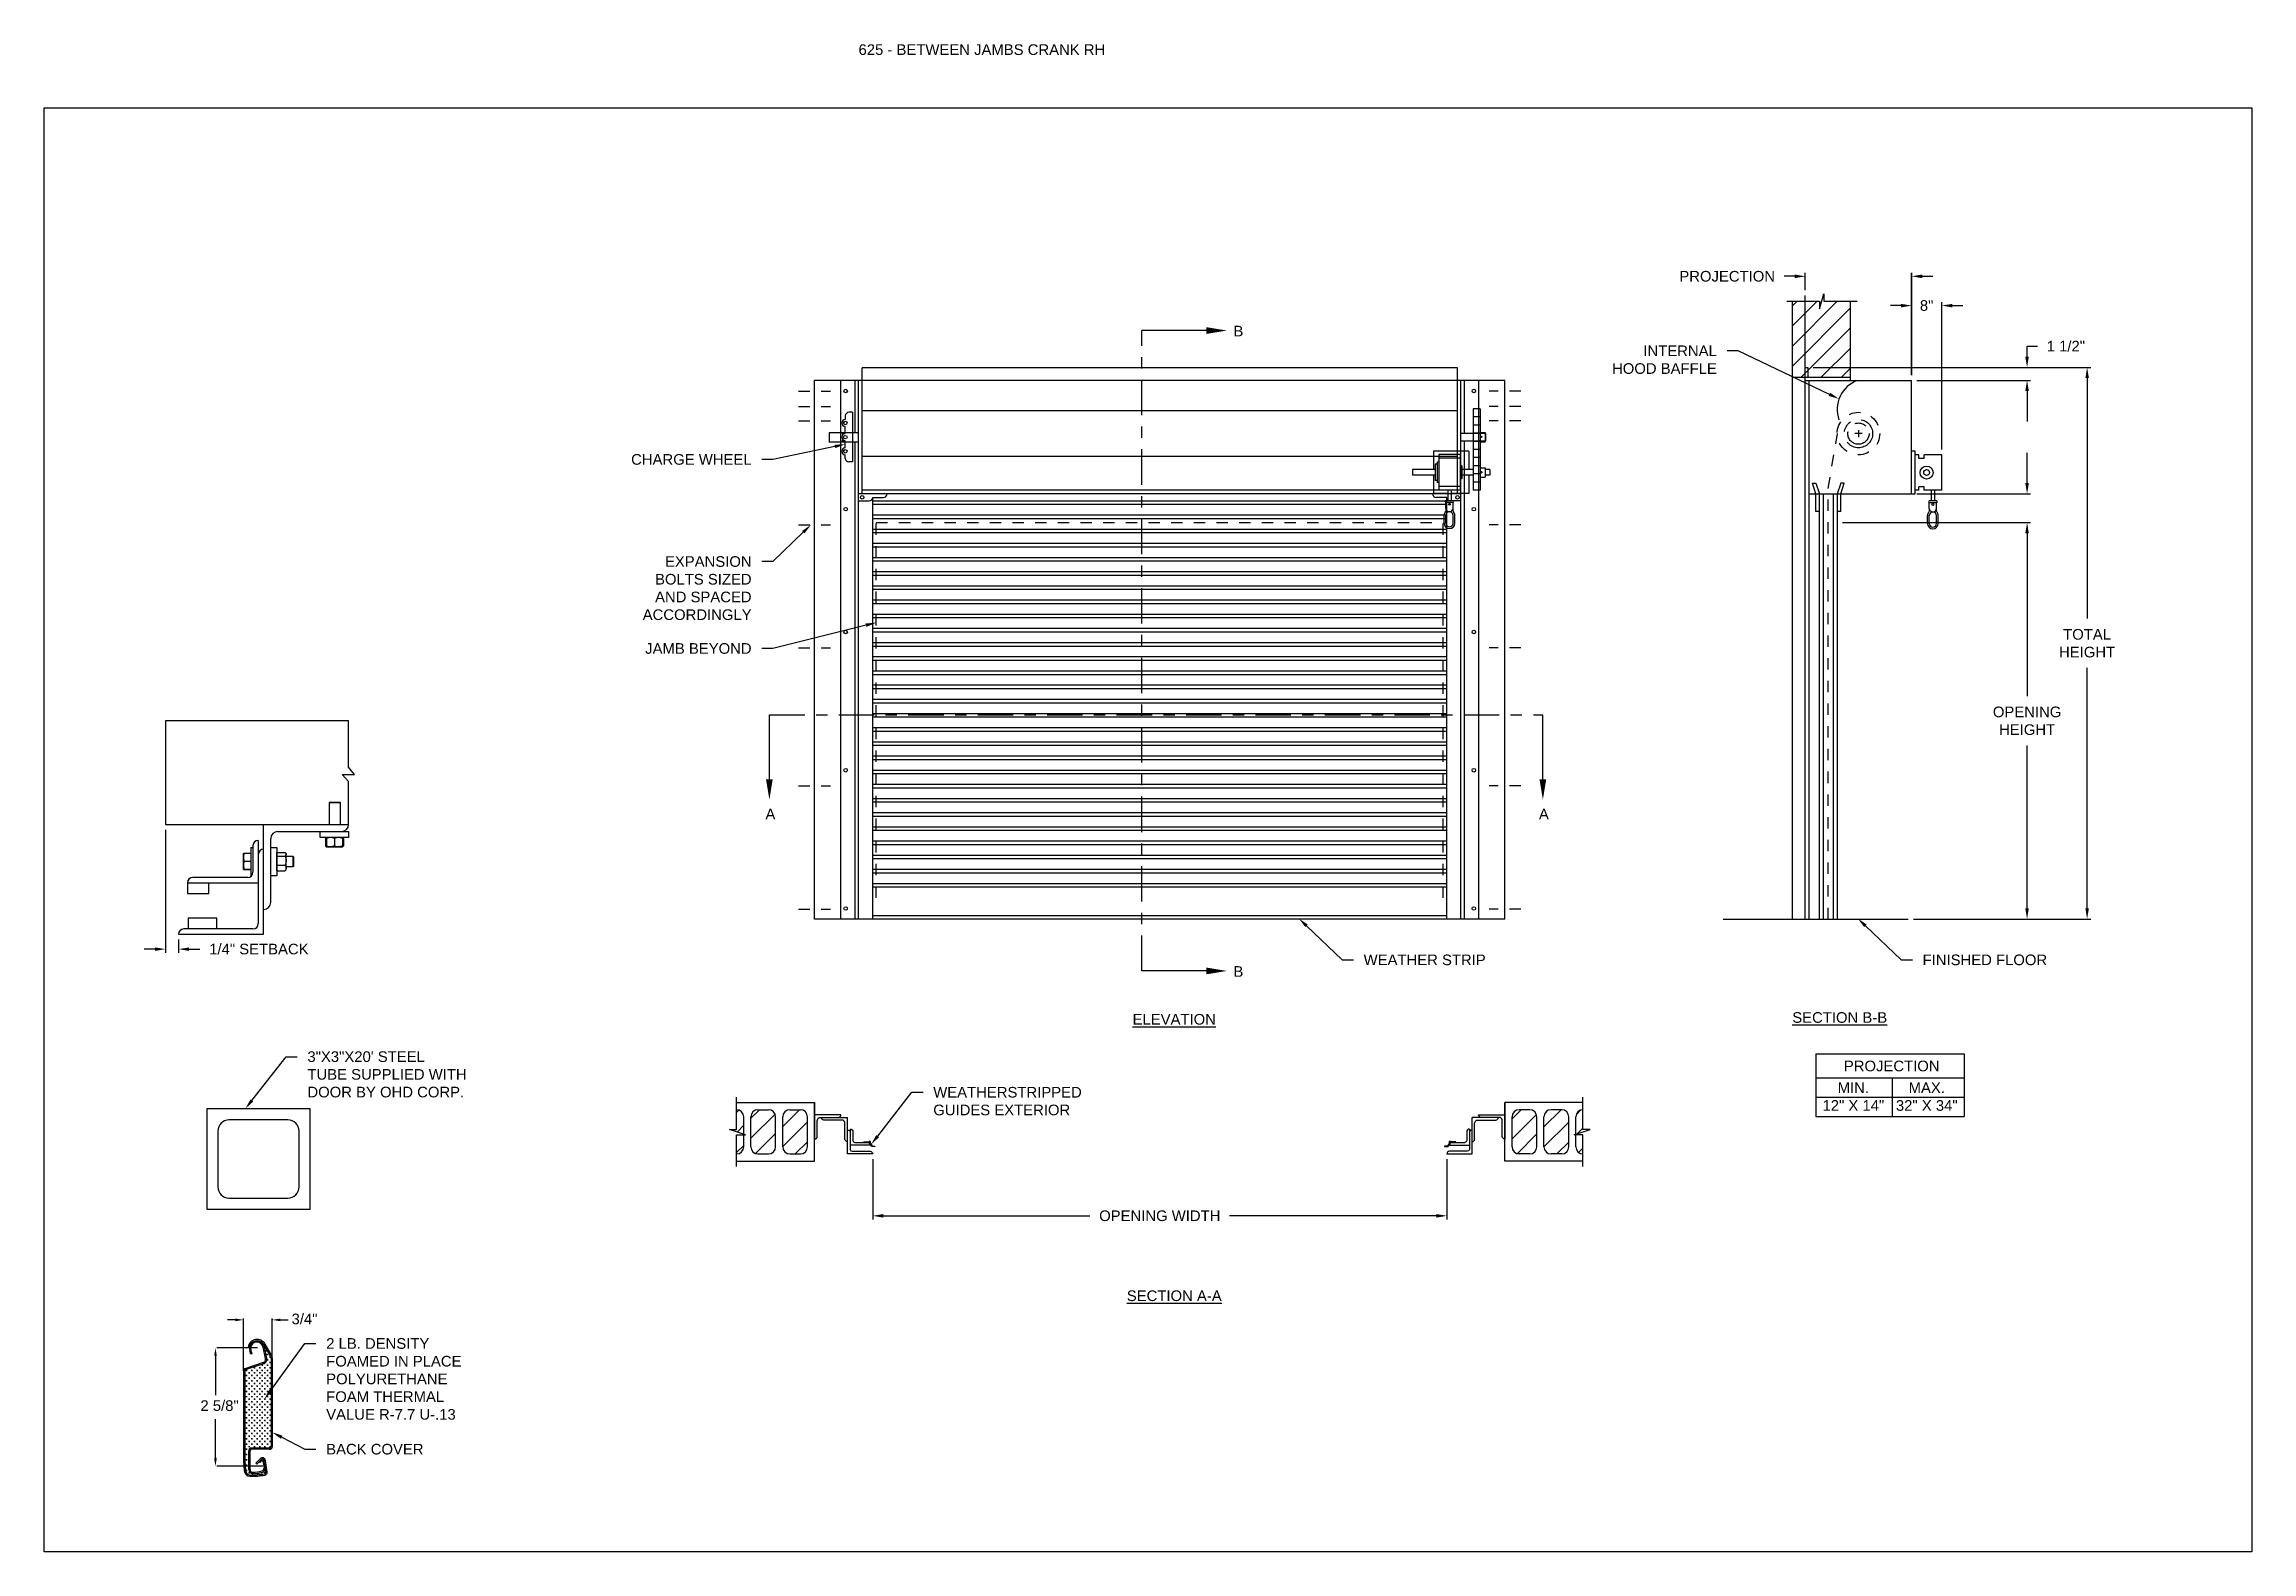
# Model space of a CAD drawing. Header units: inches. Extents: x 169.6 to 213.7, y 195.1 to 247.7.
# Drawn here: x 194.25 to 213.72, y 234.45 to 247.74 of the extents above; entities that cross this region are included whole.
import ezdxf
from ezdxf import colors
from ezdxf.entities.mleader import LeaderData, LeaderLine
from ezdxf.math import Vec2, Vec3

# ---------------------------------------------------------------- set-up
doc = ezdxf.new("R2010")
doc.units = ezdxf.units.IN
doc.header["$LTSCALE"] = 0.25
doc.header["$MEASUREMENT"] = 0
for name, pattern in [('CENTER', [2, 1.25, -0.25, 0.25, -0.25]), ('CENTER2', [1.125, 0.75, -0.125, 0.125, -0.125]), ('HIDDEN', [0.375, 0.25, -0.125])]:
    doc.linetypes.add(name, pattern=pattern)
for name, color, linetype in [('ANNOTATIONS', 1, 'Continuous'), ('CRANK RH', 7, 'Continuous'), ('DETAILS', 4, 'Continuous'), ('SECTION CUTS', 6, 'CENTER')]:
    doc.layers.add(name, color=color, linetype=linetype)
doc.styles.add('ARIAL', font='arial.ttf', dxfattribs={"height": 0.09375})
doc.styles.get("Standard").update_dxf_attribs({"font": 'romans.shx'})
doc.dimstyles.new('STANDARD$0', dxfattribs={"dimtxt": 0.09375, "dimasz": 0.09375, "dimexe": 0.03125, "dimexo": 0.046875, "dimgap": 0.09, "dimtad": 0, "dimtih": 1, "dimtoh": 1, "dimdec": 4, "dimzin": 0, "dimdsep": 46, "dimtxsty": 'ARIAL', "dimcen": 0.09, "dimadec": 0, "dimazin": 0, "dimtfac": 1, "dimtdec": 4, "dimtofl": 0, "dimtmove": 0, "dimatfit": 1, "dimfxl": 1, "dimtolj": 1, "dimtzin": 0, "dimarcsym": 0})
pattern_1 = [(45, (57.03793, 2.54673), (-0.08838835, 0.08838835), [])]

msp = doc.modelspace()

# ---------------------------------------------------------------- texts
at = {"layer": 'ANNOTATIONS', "style": 'ARIAL'}
for s, p in [('3/4"', (196.43429, 236.45391)), ('2 5/8"', (195.63041, 235.68955))]:
    msp.add_text(s, height=0.09375, dxfattribs=at).set_placement(p)
at = {"layer": 'ANNOTATIONS', "insert": (201.43451, 247.74099), "char_height": 0.09375, "width": 6.6097632, "attachment_point": 1, "line_spacing_factor": 0.86134, "style": 'ARIAL'}
msp.add_mtext('625 - BETWEEN JAMBS CRANK RH', dxfattribs=at)
at = {"layer": 'ANNOTATIONS', "char_height": 0.09375, "attachment_point": 2, "style": 'ARIAL'}
for s, insert, width in [('{\\LELEVATION}', (204.21863, 239.18997), 3.0834986), ('{\\LSECTION B-B}', (210.08752, 239.20594), 1.3823677), ('{\\LSECTION A-A}', (204.21863, 236.75214), 1.3823677)]:
    msp.add_mtext(s, dxfattribs=dict(at, insert=insert, width=width))
for s, width, insert in [('PROJECTION ', 1.7594917, (210.54587, 238.7784)), ('MIN.\\P12" X 14" ', 0.6711642, (210.20775, 238.58641)), ('MAX.\\P32" X 34"', 0.6567117, (210.85518, 238.58641))]:
    msp.add_mtext_dynamic_manual_height_columns(s, width=width, gutter_width=1.36268, heights=[0], dxfattribs=dict(at, insert=insert))
at = {"layer": 'SECTION CUTS', "style": 'ARIAL'}
for s, p in [('B', (204.74075, 245.16518)), ('A', (200.61342, 240.90646)), ('A', (207.435, 240.90646)), ('B', (204.74075, 239.51792))]:
    msp.add_text(s, height=0.09375, dxfattribs=at).set_placement(p)

# ---------------------------------------------------------------- blocks, each defined once
blk = doc.blocks.new('*D21')
at = {"layer": 'ANNOTATIONS', "color": 0, "lineweight": -2, "transparency": 16777216}
for p, q in [((195.322, 240.815), (195.322, 239.73)), ((195.229, 239.762), (195.135, 239.762)), ((195.438, 239.846), (195.438, 239.73)), ((195.531, 239.762), (195.625, 239.762))]:
    blk.add_line(p, q, dxfattribs=at)
at = {"layer": 'ANNOTATIONS', "color": 0, "transparency": 16777216}
for points in [[(195.229, 239.777), (195.229, 239.746), (195.322, 239.762)], [(195.531, 239.777), (195.531, 239.746), (195.438, 239.762)]]:
    blk.add_solid(points, dxfattribs=at)
at = {"layer": 'defpoints', "color": 0, "transparency": 16777216}
for p in [(195.322, 240.862), (195.438, 239.893), (195.438, 239.762)]:
    blk.add_point(p, dxfattribs=at)
at = {"layer": 'ANNOTATIONS', "color": 0, "transparency": 16777216, "insert": (196.146, 239.762), "char_height": 0.09375, "attachment_point": 5, "style": 'ARIAL'}
blk.add_mtext('\\A1;1/4" SETBACK', dxfattribs=at)
blk = doc.blocks.new('*D19')
at = {"layer": 'ANNOTATIONS', "color": 0, "lineweight": -2, "transparency": 16777216}
for p, q in [((211.74, 243.871), (211.74, 243.964)), ((210.768, 243.777), (211.771, 243.777)), ((210.112, 243.524), (211.771, 243.524)), ((211.74, 243.43), (211.74, 243.336))]:
    blk.add_line(p, q, dxfattribs=at)
at = {"layer": 'ANNOTATIONS', "color": 0, "transparency": 16777216}
for points in [[(211.724, 243.871), (211.755, 243.871), (211.74, 243.777)], [(211.724, 243.43), (211.755, 243.43), (211.74, 243.524)]]:
    blk.add_solid(points, dxfattribs=at)
at = {"layer": 'defpoints', "color": 0, "transparency": 16777216}
for p in [(210.722, 243.777), (210.065, 243.524), (211.74, 243.524)]:
    blk.add_point(p, dxfattribs=at)
at = {"layer": 'ANNOTATIONS', "color": 0, "transparency": 16777216, "insert": (211.74, 243.65), "char_height": 0.0938, "attachment_point": 5, "style": 'ARIAL'}
blk.add_mtext('\\A1;  ', dxfattribs=at)
blk = doc.blocks.new('*D20')
at = {"layer": 'ANNOTATIONS', "color": 0, "lineweight": -2, "transparency": 16777216}
for p, q in [((211.74, 244.986), (211.74, 245.079)), ((211.74, 245.079), (211.833, 245.079)), ((210.768, 244.892), (211.771, 244.892)), ((210.768, 244.777), (211.771, 244.777)), ((211.74, 244.683), (211.74, 244.589))]:
    blk.add_line(p, q, dxfattribs=at)
at = {"layer": 'ANNOTATIONS', "color": 0, "transparency": 16777216}
for points in [[(211.724, 244.986), (211.755, 244.986), (211.74, 244.892)], [(211.724, 244.683), (211.755, 244.683), (211.74, 244.777)]]:
    blk.add_solid(points, dxfattribs=at)
at = {"layer": 'defpoints', "color": 0, "transparency": 16777216}
for p in [(210.722, 244.892), (210.722, 244.777), (211.74, 244.892)]:
    blk.add_point(p, dxfattribs=at)
at = {"layer": 'ANNOTATIONS', "color": 0, "transparency": 16777216, "insert": (212.082, 245.079), "char_height": 0.0938, "attachment_point": 5, "style": 'ARIAL'}
blk.add_mtext('\\A1;1 1/2"', dxfattribs=at)
blk = doc.blocks.new('*D18')
at = {"layer": 'ANNOTATIONS', "color": 0, "lineweight": -2, "transparency": 16777216}
for p, q in [((210.628, 245.437), (210.534, 245.437)), ((210.722, 244.824), (210.722, 245.468)), ((210.987, 244.168), (210.987, 245.468)), ((211.081, 245.437), (211.174, 245.437))]:
    blk.add_line(p, q, dxfattribs=at)
at = {"layer": 'ANNOTATIONS', "color": 0, "transparency": 16777216}
for points in [[(210.628, 245.452), (210.628, 245.421), (210.722, 245.437)], [(211.081, 245.452), (211.081, 245.421), (210.987, 245.437)]]:
    blk.add_solid(points, dxfattribs=at)
at = {"layer": 'defpoints', "color": 0, "transparency": 16777216}
for p in [(210.987, 245.437), (210.722, 244.777), (210.987, 244.121)]:
    blk.add_point(p, dxfattribs=at)
at = {"layer": 'ANNOTATIONS', "color": 0, "transparency": 16777216, "insert": (210.854, 245.437), "char_height": 0.0938, "attachment_point": 5, "style": 'ARIAL'}
blk.add_mtext('\\A1;8"', dxfattribs=at)
blk = doc.blocks.new('*D14')
at = {"layer": 'ANNOTATIONS', "color": 0, "lineweight": -2, "transparency": 16777216}
for p, q in [((209.852, 244.892), (212.301, 244.892)), ((212.269, 244.798), (212.269, 242.677)), ((212.269, 240.121), (212.269, 242.242)), ((210.737, 240.027), (212.301, 240.027))]:
    blk.add_line(p, q, dxfattribs=at)
at = {"layer": 'ANNOTATIONS', "color": 0, "transparency": 16777216}
for points in [[(212.254, 244.798), (212.285, 244.798), (212.269, 244.892)], [(212.254, 240.121), (212.285, 240.121), (212.269, 240.027)]]:
    blk.add_solid(points, dxfattribs=at)
at = {"layer": 'defpoints', "color": 0, "transparency": 16777216}
for p in [(209.805, 244.892), (210.69, 240.027), (212.269, 240.027)]:
    blk.add_point(p, dxfattribs=at)
at = {"layer": 'ANNOTATIONS', "color": 0, "transparency": 16777216, "insert": (212.269, 242.459), "char_height": 0.0938, "attachment_point": 5, "style": 'ARIAL'}
blk.add_mtext('\\A1;TOTAL \\PHEIGHT', dxfattribs=at)
blk = doc.blocks.new('*D15')
at = {"layer": 'ANNOTATIONS', "color": 0, "lineweight": -2, "transparency": 16777216}
for p, q in [((210.159, 243.524), (211.771, 243.524)), ((211.74, 243.43), (211.74, 241.993)), ((211.74, 240.121), (211.74, 241.558)), ((210.737, 240.027), (211.771, 240.027))]:
    blk.add_line(p, q, dxfattribs=at)
at = {"layer": 'ANNOTATIONS', "color": 0, "transparency": 16777216}
for points in [[(211.724, 243.43), (211.755, 243.43), (211.74, 243.524)], [(211.724, 240.121), (211.755, 240.121), (211.74, 240.027)]]:
    blk.add_solid(points, dxfattribs=at)
at = {"layer": 'defpoints', "color": 0, "transparency": 16777216}
for p in [(210.112, 243.524), (211.74, 243.524), (210.69, 240.027)]:
    blk.add_point(p, dxfattribs=at)
at = {"layer": 'ANNOTATIONS', "color": 0, "transparency": 16777216, "insert": (211.74, 241.775), "char_height": 0.09375, "attachment_point": 5, "style": 'ARIAL'}
blk.add_mtext('\\A1;OPENING\\PHEIGHT', dxfattribs=at)
blk = doc.blocks.new('*D16')
at = {"layer": 'ANNOTATIONS', "color": 0, "lineweight": -2, "transparency": 16777216}
for p, q in [((201.56, 237.909), (201.56, 237.379)), ((206.622, 237.909), (206.622, 237.379)), ((201.654, 237.41), (203.475, 237.41)), ((206.529, 237.41), (204.707, 237.41))]:
    blk.add_line(p, q, dxfattribs=at)
at = {"layer": 'ANNOTATIONS', "color": 0, "transparency": 16777216}
for points in [[(201.654, 237.426), (201.654, 237.394), (201.56, 237.41)], [(206.529, 237.426), (206.529, 237.394), (206.622, 237.41)]]:
    blk.add_solid(points, dxfattribs=at)
at = {"layer": 'defpoints', "color": 0, "transparency": 16777216}
for p in [(201.56, 237.956), (206.622, 237.956), (206.622, 237.41)]:
    blk.add_point(p, dxfattribs=at)
at = {"layer": 'ANNOTATIONS', "color": 0, "transparency": 16777216, "insert": (204.091, 237.41), "char_height": 0.09375, "attachment_point": 5, "style": 'ARIAL'}
blk.add_mtext('\\A1;OPENING WIDTH', dxfattribs=at)
blk = doc.blocks.new('*D17')
at = {"layer": 'ANNOTATIONS', "color": 0, "lineweight": -2, "transparency": 16777216}
for p, q in [((209.784, 245.572), (209.784, 245.726)), ((210.722, 244.824), (210.722, 245.726)), ((209.69, 245.695), (209.597, 245.695)), ((210.815, 245.695), (210.909, 245.695))]:
    blk.add_line(p, q, dxfattribs=at)
at = {"layer": 'ANNOTATIONS', "color": 0, "transparency": 16777216}
for points in [[(209.69, 245.711), (209.69, 245.679), (209.784, 245.695)], [(210.815, 245.711), (210.815, 245.679), (210.722, 245.695)]]:
    blk.add_solid(points, dxfattribs=at)
at = {"layer": 'defpoints', "color": 0, "transparency": 16777216}
for p in [(209.784, 245.695), (209.784, 245.525), (210.722, 244.777)]:
    blk.add_point(p, dxfattribs=at)
at = {"layer": 'ANNOTATIONS', "color": 0, "transparency": 16777216, "insert": (209.095, 245.695), "char_height": 0.09375, "attachment_point": 5, "style": 'ARIAL'}
blk.add_mtext('\\A1;PROJECTION', dxfattribs=at)

# ---------------------------------------------------------------- dimensions: what is measured, and where the dimension line sits
at = {"layer": 'ANNOTATIONS'}
for base, p2, text, picture, middle in [((209.78406, 245.69506), (209.78406, 245.52525), 'PROJECTION', '*D17', (209.09495, 245.69506)), ((210.98691, 245.43667), (210.98691, 244.12064), '8"', '*D18', (210.85423, 245.43667))]:
    dim = msp.add_linear_dim(base=base, p1=(210.72156, 244.77689), p2=p2, text=text, dimstyle='STANDARD$0', dxfattribs=at)
    dim.commit()
    dim.dimension.update_dxf_attribs({"geometry": picture, "text_midpoint": middle, "dimtype": 160})
for base, p1, p2, text, picture, middle in [((211.7396, 244.89194), (210.72156, 244.77689), (210.72156, 244.89194), '1 1/2"', '*D20', (212.08204, 245.07944)), ((212.26947, 240.02689), (209.80546, 244.89194), (210.69031, 240.02689), 'TOTAL \\PHEIGHT', '*D14', (212.26947, 242.45942)), ((211.7396, 243.52353), (210.69031, 240.02689), (210.11218, 243.52353), 'OPENING\\PHEIGHT', '*D15', (211.7396, 241.77521))]:
    dim = msp.add_linear_dim(base=base, p1=p1, p2=p2, angle=90, text=text, dimstyle='STANDARD$0', dxfattribs=at)
    dim.commit()
    dim.dimension.update_dxf_attribs({"geometry": picture, "text_midpoint": middle})
dim = msp.add_linear_dim(base=(211.7396, 243.52353), p1=(210.72156, 243.77689), p2=(210.06531, 243.52353), angle=90, text='  ', dimstyle='STANDARD$0', dxfattribs=at)
dim.commit()
dim.dimension.update_dxf_attribs({"geometry": '*D19', "text_midpoint": (211.7396, 243.65021), "dimtype": 160})
dim = msp.add_linear_dim(base=(195.43763, 239.76161), p1=(195.3223, 240.86184), p2=(195.43763, 239.89309), text='1/4" SETBACK', dimstyle='STANDARD$0', override={"dimarcsym": 1}, dxfattribs=at)
dim.commit()
dim.dimension.update_dxf_attribs({"geometry": '*D21', "text_midpoint": (196.14602, 239.76161), "dimtype": 160})
dim = msp.add_linear_dim(base=(206.62236, 237.41008), p1=(201.55986, 237.95576), p2=(206.62236, 237.95576), text='OPENING WIDTH', dimstyle='STANDARD$0', dxfattribs=at)
dim.commit()
dim.dimension.update_dxf_attribs({"geometry": '*D16', "text_midpoint": (204.09111, 237.41008)})

# ---------------------------------------------------------------- hatches: boundary and pattern name
at = {"layer": 'CRANK RH', "linetype": 'Continuous'}
h = msp.add_hatch(dxfattribs=at)
h.set_pattern_fill('ANSI31', color=256, style=0)
h.set_pattern_definition([(45, (56.57541, 2.00616), (-0.08838835, 0.08838835), [])])
h.paths.add_polyline_path([(210.18305, 245.47628), (209.94656, 245.47628), (209.94656, 245.54094), (209.90814, 245.40758), (209.90814, 245.47628), (209.66743, 245.47628), (209.66743, 244.80487), (210.18305, 244.80487)])
h = msp.add_hatch(dxfattribs=at)
h.set_pattern_fill('ANSI31', color=256, style=0)
h.set_pattern_definition(pattern_1)
h.paths.add_polyline_path([(200.42189, 238.28353, 0.41421356), (200.35939, 238.34603), (200.35939, 238.17133), (200.29528, 238.17133), (200.42189, 238.12953)])
h.paths.add_polyline_path([(200.42189, 238.12442), (200.35939, 238.12442), (200.35939, 237.9554, 0.41421356), (200.42189, 238.0179)])
h.paths.add_polyline_path([(200.48439, 238.0179, 0.41421356), (200.54689, 237.9554), (200.64064, 237.9554, 0.41421356), (200.70314, 238.0179), (200.70314, 238.28353, 0.41421356), (200.64064, 238.34603), (200.54689, 238.34603, 0.41421356), (200.48439, 238.28353)])
h.paths.add_polyline_path([(200.98439, 238.28353, 0.41421356), (200.92189, 238.34603), (200.82814, 238.34603, 0.41421356), (200.76564, 238.28353), (200.76564, 238.0179, 0.41421356), (200.82814, 237.9554), (200.92189, 237.9554, 0.41421356), (200.98439, 238.0179)])
h = msp.add_hatch(dxfattribs=at)
h.set_pattern_fill('ANSI31', color=256, style=0)
h.set_pattern_definition(pattern_1)
h.paths.add_polyline_path([(207.41658, 238.28353, 0.41421356), (207.35408, 238.34603), (207.26033, 238.34603, 0.41421356), (207.19783, 238.28353), (207.19783, 238.0179, 0.41421356), (207.26033, 237.9554), (207.35408, 237.9554, 0.41421356), (207.41658, 238.0179)])
h.paths.add_polyline_path([(207.69783, 238.28353, 0.41421356), (207.63533, 238.34603), (207.54158, 238.34603, 0.41421356), (207.47908, 238.28353), (207.47908, 238.0179, 0.41421356), (207.54158, 237.9554), (207.63533, 237.9554, 0.41421356), (207.69783, 238.0179)])
h.paths.add_polyline_path([(207.76033, 238.12953), (207.88694, 238.17133), (207.82283, 238.17133), (207.82283, 238.34603, 0.41421356), (207.76033, 238.28353)])
h.paths.add_polyline_path([(207.76033, 238.0179, 0.41421356), (207.82283, 237.9554), (207.82283, 238.12442), (207.76033, 238.12442)])

# ---------------------------------------------------------------- linework, layer by layer
at = {"layer": 'ANNOTATIONS'}
for p, q in [((210.72156, 244.82377), (210.72156, 245.72631)), ((210.76843, 244.77689), (211.77085, 244.77689)), ((211.7396, 244.68314), (211.7396, 244.41476)), ((211.7396, 243.87064), (211.7396, 244.13903)), ((210.76843, 243.77689), (211.77085, 243.77689)), ((210.11218, 243.52353), (211.77085, 243.52353)), ((210.73718, 240.02689), (211.77085, 240.02689)), ((209.87718, 238.83783), (209.87718, 238.28646)), ((209.87718, 238.83783), (211.18495, 238.83783)), ((211.18495, 238.83783), (211.18495, 238.28646)), ((209.87718, 238.62636), (211.18495, 238.62636)), ((210.55003, 238.62636), (210.55003, 238.28646)), ((209.87718, 238.45641), (211.18495, 238.45641)), ((209.87718, 238.28646), (211.18495, 238.28646)), ((195.93948, 236.49242), (195.86916, 236.49242)), ((196.0098, 236.04902), (196.0098, 236.50508)), ((196.26426, 236.1595), (196.26426, 236.50508)), ((196.33458, 236.49242), (196.4049, 236.49242)), ((195.7628, 236.17552), (195.7628, 235.82906)), ((196.13491, 236.24584), (195.77545, 236.24584)), ((195.7628, 235.27163), (195.7628, 235.61809)), ((196.1813, 235.20131), (195.77545, 235.20131))]:
    msp.add_line(p, q, dxfattribs=at)
for p in [(196.26426, 236.49242), (195.7628, 235.27582)]:
    msp.add_point(p, dxfattribs=at)
for points in [[(211.72397, 244.68314), (211.75522, 244.68314), (211.7396, 244.77689)], [(211.72397, 243.87064), (211.75522, 243.87064), (211.7396, 243.77689)], [(211.72397, 243.42978), (211.75522, 243.42978), (211.7396, 243.52353)], [(211.72397, 240.12064), (211.75522, 240.12064), (211.7396, 240.02689)], [(195.93948, 236.4807), (195.93948, 236.50414), (196.0098, 236.49242)], [(196.33458, 236.4807), (196.33458, 236.50414), (196.26426, 236.49242)], [(195.77452, 236.17552), (195.75108, 236.17552), (195.7628, 236.24584)], [(195.77452, 235.27163), (195.75108, 235.27163), (195.7628, 235.20131)]]:
    msp.add_solid(points, dxfattribs=at)
at = {"layer": 'CRANK RH', "linetype": 'Continuous'}
for p, q in [((209.78406, 240.02689), (209.78406, 245.52525)), ((209.90814, 245.40758), (209.94656, 245.54094)), ((209.94656, 245.54094), (209.94656, 245.47628)), ((209.62104, 245.47628), (209.90814, 245.47628)), ((209.66743, 245.47628), (209.66743, 240.02689)), ((209.90814, 245.47628), (209.90814, 245.40758)), ((209.94656, 245.47628), (210.24175, 245.47628)), ((210.18305, 244.77689), (210.18305, 245.47628)), ((201.46611, 244.77689), (201.44267, 244.77689)), ((209.66743, 244.80487), (210.18305, 244.80487)), ((209.78406, 244.89194), (209.80546, 244.89194)), ((209.78406, 244.77689), (210.72156, 244.77689)), ((209.80546, 244.89194), (209.80546, 244.80968)), ((209.81531, 244.77689), (209.81531, 240.02689)), ((210.72156, 243.77689), (210.72156, 244.77689)), ((201.31767, 244.46439), (201.31767, 244.43314)), ((201.31767, 244.30814), (201.31767, 244.37064)), ((201.38017, 244.49564), (201.34892, 244.49564)), ((201.38017, 244.49564), (201.38017, 244.05814)), ((201.46611, 244.51063), (206.71611, 244.51063)), ((201.28642, 244.30814), (201.31767, 244.30814)), ((201.31767, 244.24564), (201.28642, 244.24564)), ((201.31767, 244.18314), (201.31767, 244.24564)), ((206.50517, 244.154), (206.50517, 243.99245)), ((206.96611, 244.30814), (206.74736, 244.30814)), ((206.74736, 244.24564), (206.96611, 244.24564)), ((206.81767, 244.154), (206.81767, 243.99245)), ((206.96611, 244.24564), (206.96611, 244.30814)), ((201.31767, 244.08939), (201.31767, 244.12064)), ((201.38017, 244.05814), (201.34892, 244.05814)), ((201.46611, 244.10897), (206.71611, 244.10897)), ((206.5208, 244.03932), (206.5208, 243.89368)), ((206.53642, 244.05495), (206.53642, 243.87805)), ((206.55205, 244.12275), (206.55205, 243.81025)), ((206.73955, 244.12275), (206.73955, 243.81025)), ((206.75517, 244.0237), (206.75517, 243.9093)), ((210.75281, 243.77689), (210.75281, 244.15189)), ((210.78406, 244.08939), (210.78406, 244.12064)), ((210.83093, 244.08939), (210.83093, 244.12064)), ((210.98691, 243.80814), (210.98691, 244.12064)), ((206.71611, 243.80814), (201.46611, 243.80814)), ((206.50517, 243.94055), (206.50517, 243.779)), ((206.63017, 243.81025), (206.63017, 243.7165)), ((206.66142, 243.81025), (206.66142, 243.7165)), ((206.81767, 243.94055), (206.81767, 243.779)), ((209.81531, 243.77689), (210.72156, 243.77689)), ((209.87781, 243.77689), (209.84656, 243.87064)), ((209.84656, 243.87064), (209.87781, 243.87064)), ((209.87781, 243.87064), (209.90906, 243.77689)), ((209.87781, 243.62064), (209.87781, 243.77689)), ((209.90906, 240.02689), (209.90906, 243.77689)), ((209.94031, 243.77689), (209.94031, 240.02689)), ((210.03406, 240.02689), (210.03406, 243.77689)), ((210.09656, 243.87064), (210.06531, 243.77689)), ((210.06531, 243.77689), (210.06531, 240.02689)), ((210.09656, 243.77689), (210.12781, 243.87064)), ((210.12781, 243.87064), (210.09656, 243.87064)), ((210.09656, 243.62064), (210.09656, 243.77689)), ((210.78406, 243.80814), (210.78406, 243.83939)), ((210.83093, 243.80814), (210.83093, 243.83939)), ((210.8933, 243.80814), (210.8933, 243.71439)), ((210.92455, 243.80814), (210.92455, 243.71439)), ((206.59894, 243.51695), (206.59893, 243.58801)), ((206.67705, 243.70088), (206.61455, 243.70087)), ((206.61455, 243.65051), (206.61455, 243.70088)), ((206.61456, 243.51695), (206.61456, 243.58801)), ((206.67705, 243.65051), (206.67705, 243.70088)), ((206.69269, 243.51695), (206.69268, 243.58802)), ((209.90906, 243.62064), (209.87781, 243.62064)), ((210.09656, 243.62064), (210.06531, 243.62064)), ((210.86206, 243.51484), (210.86205, 243.5859)), ((210.94017, 243.69877), (210.87767, 243.69877)), ((210.87767, 243.6484), (210.87767, 243.69877)), ((210.87768, 243.51484), (210.87768, 243.5859)), ((210.94017, 243.64841), (210.94017, 243.69877)), ((210.95581, 243.51485), (210.9558, 243.58591)), ((209.05908, 240.02689), (210.69031, 240.02689)), ((200.35939, 238.17133), (200.35939, 238.4554)), ((207.82283, 238.17133), (207.82283, 238.4554)), ((200.43736, 238.12442), (200.29528, 238.17133)), ((200.29528, 238.17133), (200.35939, 238.17133)), ((200.35939, 237.84603), (200.35939, 238.12442)), ((200.35939, 238.12442), (200.43736, 238.12442)), ((201.33773, 237.95576), (201.33773, 238.27824)), ((206.84449, 237.95576), (206.84449, 238.27824)), ((207.0962, 238.27824), (206.84449, 238.27824)), ((207.74487, 238.12442), (207.88694, 238.17133)), ((207.82283, 238.12442), (207.74487, 238.12442)), ((207.88694, 238.17133), (207.82283, 238.17133)), ((207.82283, 237.84603), (207.82283, 238.12442)), ((201.48159, 238.05751), (201.48159, 238.06357)), ((201.48159, 238.06357), (201.52463, 238.06357)), ((201.54928, 238.01996), (201.53293, 238.05176)), ((201.53745, 238.05454), (201.55304, 238.0242)), ((201.57895, 238.01996), (201.54928, 238.01996)), ((201.55304, 238.0242), (201.57895, 238.0242)), ((201.57895, 238.0242), (201.57895, 238.01996)), ((206.62918, 238.0242), (206.60328, 238.0242)), ((206.60328, 238.0242), (206.60328, 238.01996)), ((206.60328, 238.01996), (206.63295, 238.01996)), ((206.64477, 238.05454), (206.62918, 238.0242)), ((206.63295, 238.01996), (206.64929, 238.05176)), ((206.70063, 238.06357), (206.65759, 238.06357)), ((206.65852, 238.05751), (206.78184, 238.05751)), ((206.70063, 238.05751), (206.70063, 238.06357))]:
    msp.add_line(p, q, dxfattribs=at)
at = {"layer": 'CRANK RH'}
for p, q in [((201.04689, 240.02558), (201.04689, 244.77689)), ((207.13533, 244.77689), (201.04689, 244.77689)), ((201.27861, 240.02689), (201.27861, 244.77689)), ((201.40361, 244.31621), (201.40361, 244.77689)), ((201.43486, 240.02689), (201.43486, 244.77689)), ((201.46611, 243.77689), (201.46611, 244.88822)), ((206.71611, 244.88822), (201.46611, 244.88822)), ((206.71611, 243.77689), (206.71611, 244.88822)), ((206.74736, 240.02689), (206.74736, 244.77689)), ((206.77861, 244.30814), (206.77861, 244.77689)), ((206.90361, 240.02689), (206.90361, 244.77689)), ((207.13533, 240.02558), (207.13533, 244.77689)), ((206.91682, 244.52787), (206.85463, 244.52787)), ((206.85463, 244.52787), (206.85463, 243.80787)), ((206.91682, 244.45587), (206.85463, 244.45587)), ((206.91682, 244.38387), (206.85463, 244.38387)), ((206.91682, 244.52787), (206.91682, 243.80787)), ((201.17397, 244.31621), (201.17397, 244.23337)), ((201.43486, 244.31621), (201.17397, 244.31621)), ((201.43486, 244.23337), (201.17397, 244.23337)), ((201.40361, 240.02689), (201.40361, 244.23337)), ((206.81767, 244.154), (206.50517, 244.154)), ((206.77861, 240.02689), (206.77861, 244.24564)), ((206.91682, 244.31187), (206.85463, 244.31187)), ((206.91682, 244.23987), (206.85463, 244.23987)), ((206.91682, 244.16787), (206.85463, 244.16787)), ((206.91682, 244.31831), (206.96053, 244.31831)), ((206.91682, 244.23548), (206.96053, 244.23548)), ((206.96053, 244.31831), (206.96053, 244.23548)), ((206.5208, 243.99245), (206.31997, 243.99245)), ((206.31997, 243.99245), (206.31997, 243.94055)), ((206.53642, 244.03932), (206.5208, 244.03932)), ((206.55205, 244.05495), (206.53642, 244.05495)), ((206.73955, 244.12275), (206.55205, 244.12275)), ((206.73955, 244.0915), (206.55205, 244.0915)), ((206.75517, 244.0237), (206.73955, 244.0237)), ((206.85463, 243.99245), (206.75517, 243.99245)), ((206.91682, 244.09587), (206.85463, 244.09587)), ((206.91682, 244.02387), (206.85463, 244.02387)), ((206.91682, 244.00581), (206.96053, 244.00581)), ((206.96053, 244.00581), (206.96053, 243.92298)), ((207.00288, 243.99245), (206.96053, 243.99245)), ((207.00288, 243.99245), (207.00288, 243.94055)), ((210.75281, 244.15189), (210.72156, 244.15189)), ((210.78406, 244.12064), (210.75281, 244.12064)), ((210.83093, 244.08939), (210.78406, 244.08939)), ((210.98691, 244.12064), (210.83093, 244.12064)), ((206.74736, 243.77689), (201.43486, 243.77689)), ((206.5208, 243.94055), (206.31997, 243.94055)), ((206.63017, 243.779), (206.50517, 243.779)), ((206.53642, 243.89368), (206.5208, 243.89368)), ((206.55205, 243.87805), (206.53642, 243.87805)), ((206.73955, 243.8415), (206.55205, 243.8415)), ((206.73955, 243.81025), (206.55205, 243.81025)), ((206.81767, 243.779), (206.66142, 243.779)), ((206.75517, 243.9093), (206.73955, 243.9093)), ((206.85463, 243.94055), (206.75517, 243.94055)), ((206.91682, 243.95187), (206.85463, 243.95187)), ((206.91682, 243.87987), (206.85463, 243.87987)), ((206.91682, 243.80787), (206.85463, 243.80787)), ((206.91682, 243.92298), (206.96053, 243.92298)), ((207.00288, 243.94055), (206.96053, 243.94055)), ((210.78406, 243.80814), (210.75281, 243.80814)), ((210.83093, 243.83939), (210.78406, 243.83939)), ((210.98691, 243.80814), (210.83093, 243.80814)), ((201.43486, 243.71439), (201.52861, 243.71439)), ((201.55986, 240.02689), (201.55986, 243.74564)), ((201.55986, 243.74564), (201.65361, 243.74564)), ((206.62236, 243.71321), (201.55986, 243.71321)), ((206.62236, 243.68196), (201.55986, 243.68196)), ((206.62236, 243.58821), (201.55986, 243.58821)), ((206.62236, 243.74564), (206.52861, 243.74564)), ((206.67705, 243.7165), (206.61455, 243.7165)), ((206.62236, 240.02689), (206.62236, 243.74564)), ((206.74736, 243.71439), (206.65361, 243.71439)), ((206.67706, 243.51695), (206.67706, 243.58801)), ((210.94017, 243.7144), (210.87767, 243.71439)), ((210.94018, 243.51485), (210.94018, 243.58591)), ((206.62236, 243.55696), (201.55986, 243.55696)), ((206.62236, 243.46321), (201.55986, 243.46321)), ((206.62236, 243.43196), (201.55986, 243.43196)), ((206.62236, 243.33821), (201.55986, 243.33821)), ((206.62236, 243.30696), (201.55986, 243.30696)), ((206.62236, 243.21321), (201.55986, 243.21321)), ((206.62236, 243.18196), (201.55986, 243.18196)), ((206.62236, 243.08821), (201.55986, 243.08821)), ((206.62236, 243.05696), (201.55986, 243.05696)), ((206.62236, 242.96321), (201.55986, 242.96321)), ((206.62236, 242.93196), (201.55986, 242.93196)), ((206.62236, 242.83821), (201.55986, 242.83821)), ((206.62236, 242.80696), (201.55986, 242.80696)), ((206.62236, 242.71321), (201.55986, 242.71321)), ((206.62236, 242.68196), (201.55986, 242.68196)), ((206.62236, 242.58821), (201.55986, 242.58821)), ((206.62236, 242.55696), (201.55986, 242.55696)), ((206.62236, 242.46321), (201.55986, 242.46321)), ((206.62236, 242.43196), (201.55986, 242.43196)), ((206.62236, 242.33821), (201.55986, 242.33821)), ((206.62236, 242.30696), (201.55986, 242.30696)), ((206.62236, 242.21321), (201.55986, 242.21321)), ((206.62236, 242.18196), (201.55986, 242.18196)), ((206.62236, 242.08821), (201.55986, 242.08821)), ((206.62236, 242.05696), (201.55986, 242.05696)), ((206.62236, 241.96321), (201.55986, 241.96321)), ((206.62236, 241.93196), (201.55986, 241.93196)), ((206.62236, 241.83821), (201.55986, 241.83821)), ((206.62236, 241.80696), (201.55986, 241.80696)), ((206.62236, 241.71321), (201.55986, 241.71321)), ((206.62236, 241.68196), (201.55986, 241.68196)), ((206.62236, 241.58821), (201.55986, 241.58821)), ((206.62236, 241.55696), (201.55986, 241.55696)), ((206.62236, 241.46321), (201.55986, 241.46321)), ((206.62236, 241.43196), (201.55986, 241.43196)), ((206.62236, 241.33821), (201.55986, 241.33821)), ((206.62236, 241.30696), (201.55986, 241.30696)), ((206.62236, 241.21321), (201.55986, 241.21321)), ((206.62236, 241.18196), (201.55986, 241.18196)), ((206.62236, 241.08821), (201.55986, 241.08821)), ((206.62236, 241.05696), (201.55986, 241.05696)), ((206.62236, 240.96321), (201.55986, 240.96321)), ((206.62236, 240.93196), (201.55986, 240.93196)), ((206.62236, 240.83821), (201.55986, 240.83821)), ((206.62236, 240.80696), (201.55986, 240.80696)), ((206.62236, 240.71321), (201.55986, 240.71321)), ((206.62236, 240.68196), (201.55986, 240.68196)), ((206.62236, 240.58821), (201.55986, 240.58821)), ((206.62236, 240.55696), (201.55986, 240.55696)), ((206.62236, 240.46321), (201.55986, 240.46321)), ((206.62236, 240.43196), (201.55986, 240.43196)), ((206.62236, 240.33821), (201.55986, 240.33821)), ((206.62236, 240.30696), (201.55986, 240.30696)), ((207.13533, 240.02558), (201.04689, 240.02558)), ((201.55986, 240.05814), (206.62236, 240.05814)), ((200.35939, 238.40853), (201.04689, 238.40853)), ((200.54689, 238.34603), (200.64064, 238.34603)), ((200.82814, 238.34603), (200.92189, 238.34603)), ((201.04689, 237.8929), (201.04689, 238.40853)), ((207.13533, 237.8929), (207.13533, 238.40853)), ((207.82283, 238.40853), (207.13533, 238.40853)), ((207.35408, 238.34603), (207.26033, 238.34603)), ((207.63533, 238.34603), (207.54158, 238.34603)), ((200.42189, 238.12953), (200.42189, 238.28353)), ((200.42189, 238.0179), (200.42189, 238.12442)), ((200.48439, 238.0179), (200.48439, 238.28353)), ((200.70314, 238.0179), (200.70314, 238.28353)), ((200.76564, 238.0179), (200.76564, 238.28353)), ((200.98439, 238.0179), (200.98439, 238.28353)), ((207.19783, 238.0179), (207.19783, 238.28353)), ((207.41658, 238.0179), (207.41658, 238.28353)), ((207.47908, 238.0179), (207.47908, 238.28353)), ((207.69783, 238.0179), (207.69783, 238.28353)), ((207.76033, 238.12953), (207.76033, 238.28353)), ((207.76033, 238.0179), (207.76033, 238.12442)), ((200.54689, 237.9554), (200.64064, 237.9554)), ((200.82814, 237.9554), (200.92189, 237.9554)), ((207.35408, 237.9554), (207.26033, 237.9554)), ((207.63533, 237.9554), (207.54158, 237.9554)), ((200.35939, 237.8929), (201.04689, 237.8929)), ((207.82283, 237.8929), (207.13533, 237.8929))]:
    msp.add_line(p, q, dxfattribs=at)
at = {"layer": 'CRANK RH', "linetype": 'CENTER2', "ltscale": 0.5}
for p, q in [((200.90609, 244.68183), (201.18769, 244.68183)), ((200.90609, 244.54624), (201.18769, 244.54624)), ((207.27614, 244.68183), (206.99453, 244.68183)), ((207.27614, 244.54624), (206.99453, 244.54624)), ((200.90609, 244.42007), (201.18769, 244.42007)), ((207.27614, 244.42007), (206.99453, 244.42007)), ((200.90609, 243.50337), (201.18769, 243.50337)), ((207.27614, 243.50337), (206.99453, 243.50337)), ((200.90609, 242.41935), (201.18769, 242.41935)), ((207.27614, 242.41935), (206.99453, 242.41935)), ((200.90609, 241.2006), (201.18769, 241.2006)), ((207.27614, 241.2006), (206.99453, 241.2006)), ((200.90609, 240.11306), (201.18769, 240.11306)), ((207.27614, 240.11306), (206.99453, 240.11306))]:
    msp.add_line(p, q, dxfattribs=at)
at = {"layer": 'CRANK RH', "linetype": 'HIDDEN'}
for p, q in [((209.98584, 243.82478), (210.06795, 244.30829)), ((209.98584, 240.02689), (209.98584, 243.82478)), ((201.59111, 240.21439), (201.59111, 243.52353)), ((201.59111, 243.52353), (206.59111, 243.52353)), ((206.59111, 240.21439), (206.59111, 243.52353))]:
    msp.add_line(p, q, dxfattribs=at)
at = {"layer": 'CRANK RH', "linetype": 'CENTER'}
for p, q in [((210.28406, 244.30814), (210.22156, 244.30814)), ((210.25281, 244.33939), (210.25281, 244.27689))]:
    msp.add_line(p, q, dxfattribs=at)
at = {"layer": 'CRANK RH', "linetype": 'ByBlock'}
msp.add_line((210.72156, 243.77689), (210.75281, 243.77689), dxfattribs=at)
at = {"layer": 'CRANK RH'}
for points in [[(206.9253, 244.27923), (206.92676, 244.28176), (206.92968, 244.28176), (206.93115, 244.27923), (206.92968, 244.2767), (206.92676, 244.2767)], [(206.9253, 243.96673), (206.92676, 243.96926), (206.92968, 243.96926), (206.93115, 243.96673), (206.92968, 243.9642), (206.92676, 243.9642)]]:
    msp.add_lwpolyline(points, close=True, dxfattribs=at)
at = {"layer": 'CRANK RH', "linetype": 'Continuous'}
for points in [[(201.04689, 238.40853), (201.04689, 238.08706, 0.41421356), (201.0704, 238.11057), (201.0704, 238.24654, -0.23306277), (201.08602, 238.27824), (201.33773, 238.27824)], [(207.13533, 238.40853), (207.13533, 238.08706, -0.41421356), (207.11182, 238.11057), (207.11182, 238.24654, 0.23306277), (207.0962, 238.27824)], [(201.25599, 238.27824, 0.41421356), (201.2795, 238.30175), (201.04689, 238.30175)], [(201.33773, 238.06354, -0.41421356), (201.31422, 238.08706), (201.31422, 238.22302, 0.23306277), (201.2986, 238.25473), (201.12863, 238.25473, -0.41421356), (201.10512, 238.27824)], [(201.36125, 238.17492), (201.36125, 237.99489, 0.41421356), (201.37687, 237.97927), (201.53635, 237.97927, -0.41421356), (201.55986, 237.95576), (201.33773, 237.95576)], [(201.33773, 238.16808, -0.41421356), (201.36125, 238.14457)], [(201.36125, 238.17492, -0.41421356), (201.38476, 238.15141), (201.38476, 238.07314, 0.41421356), (201.40038, 238.05751), (201.5237, 238.05751)], [(206.82098, 238.17492), (206.82098, 237.99489, -0.41421356), (206.80535, 237.97927), (206.64587, 237.97927, 0.41421356), (206.62236, 237.95576), (206.84449, 237.95576)], [(206.82098, 238.17492, 0.41421356), (206.79747, 238.15141), (206.79747, 238.07314, -0.41421356), (206.78184, 238.05751)], [(206.84449, 238.16808, 0.41421356), (206.82098, 238.14457)], [(206.84449, 238.06354, 0.41421356), (206.868, 238.08706), (206.868, 238.22302, -0.23306277), (206.88362, 238.25473), (207.05359, 238.25473, 0.41421356), (207.0771, 238.27824)], [(206.92623, 238.27824, -0.41421356), (206.90272, 238.30175), (207.13533, 238.30175)], [(201.51284, 238.05751, -0.41421356), (201.53635, 238.034), (201.36125, 238.034)], [(206.66938, 238.05751, 0.41421356), (206.64587, 238.034), (206.82098, 238.034)]]:
    msp.add_lwpolyline(points, format="xyb", dxfattribs=at)
for centre, radius in [((201.32135, 244.68314), 0.01562), ((206.86087, 244.68314), 0.01562), ((210.85377, 243.96439), 0.0572), ((210.85377, 243.96439), 0.02595), ((201.32135, 243.64216), 0.01562), ((206.6458, 243.68525), 0.00781), ((206.86087, 243.64216), 0.01562), ((210.90892, 243.68314), 0.00781), ((201.32135, 242.55814), 0.01562), ((206.86087, 242.55814), 0.01562), ((201.32135, 241.33939), 0.01562), ((206.86087, 241.33939), 0.01562), ((201.32135, 240.12064), 0.01562), ((206.86087, 240.12064), 0.01562), ((201.53131, 238.05945), 0.00427), ((206.65091, 238.05945), 0.00427)]:
    msp.add_circle(centre, radius, dxfattribs=at)
at = {"layer": 'CRANK RH'}
for centre, radius in [((201.31767, 244.40189), 0.01562), ((201.31767, 244.27689), 0.01562), ((201.31767, 244.15189), 0.01562), ((206.92822, 244.27923), 0.0057), ((206.92822, 243.96673), 0.0057), ((201.46611, 243.74564), 0.01562), ((206.71611, 243.74564), 0.01562)]:
    msp.add_circle(centre, radius, dxfattribs=at)
at = {"layer": 'CRANK RH', "linetype": 'HIDDEN'}
msp.add_circle((210.25281, 244.30814), 0.1875, dxfattribs=at)
at = {"layer": 'CRANK RH', "linetype": 'CENTER'}
for radius in [0.125, 0.09375]:
    msp.add_circle((210.25281, 244.30814), radius, dxfattribs=at)
at = {"layer": 'CRANK RH', "linetype": 'Continuous'}
for centre, radius, start, end in [((210.33503, 244.52221), 0.27011, 109.452348, 199.931237), ((201.31767, 244.40189), 0.03125, 90, 270), ((201.34892, 244.46439), 0.03125, 90, 180), ((201.31767, 244.27689), 0.03125, 90, 270), ((201.31767, 244.15189), 0.03125, 90, 270), ((201.34892, 244.08939), 0.03125, 180, 270), ((201.65361, 243.77689), 0.03125, 270, 0), ((206.52861, 243.77689), 0.03125, 180, 270), ((201.52861, 243.74564), 0.03125, 270, 0), ((206.65361, 243.74564), 0.03125, 180, 270), ((201.53131, 238.05945), 0.00785, 194.236842, 281.910831), ((201.53131, 238.05945), 0.00785, 321.381475, 148.315612), ((206.65091, 238.05945), 0.00785, 31.684388, 218.618525), ((206.65091, 238.05945), 0.00785, 258.089169, 345.763158)]:
    msp.add_arc(centre, radius, start, end, dxfattribs=at)
at = {"layer": 'CRANK RH'}
for centre, radius, start, end in [((206.64581, 243.58801), 0.04688, 141.321323, 180.003511), ((206.61455, 243.70869), 0.00781, 90.003511, 270.003511), ((206.58482, 243.63684), 0.03125, 321.321323, 12.639136), ((206.6458, 243.65051), 0.03125, 180.003511, 0.003511), ((206.64581, 243.58801), 0.03125, 0.003511, 180.003511), ((206.70679, 243.63684), 0.03125, 167.367885, 218.685698), ((206.67705, 243.70869), 0.00781, 270.003511, 90.003511), ((206.64581, 243.58801), 0.04688, 0.003511, 38.685698), ((210.90893, 243.58591), 0.04688, 141.321323, 180.003511), ((210.87767, 243.70658), 0.00781, 90.003511, 270.003511), ((210.84794, 243.63473), 0.03125, 321.321323, 12.639136), ((210.90892, 243.64841), 0.03125, 180.003511, 0.003511), ((210.90893, 243.58591), 0.03125, 0.003511, 180.003511), ((210.96991, 243.63474), 0.03125, 167.367885, 218.685698), ((210.94017, 243.70658), 0.00781, 270.003511, 90.003511), ((210.90893, 243.58591), 0.04688, 0.003511, 38.685698), ((206.64581, 243.51695), 0.04688, 180.003511, 0.003511), ((206.64581, 243.51695), 0.03125, 180.003511, 0.003511), ((210.90893, 243.51485), 0.04688, 180.003511, 0.003511), ((210.90893, 243.51485), 0.03125, 180.003511, 0.003511), ((200.35939, 238.28353), 0.0625, 0, 90), ((200.54689, 238.28353), 0.0625, 90, 180), ((200.64064, 238.28353), 0.0625, 0, 90), ((200.82814, 238.28353), 0.0625, 90, 180), ((200.92189, 238.28353), 0.0625, 0, 90), ((207.26033, 238.28353), 0.0625, 90, 180), ((207.35408, 238.28353), 0.0625, 0, 90), ((207.54158, 238.28353), 0.0625, 90, 180), ((207.63533, 238.28353), 0.0625, 0, 90), ((207.82283, 238.28353), 0.0625, 90, 180), ((200.35939, 238.0179), 0.0625, 270, 0), ((200.54689, 238.0179), 0.0625, 180, 270), ((200.64064, 238.0179), 0.0625, 270, 0), ((200.82814, 238.0179), 0.0625, 180, 270), ((200.92189, 238.0179), 0.0625, 270, 0), ((207.26033, 238.0179), 0.0625, 180, 270), ((207.35408, 238.0179), 0.0625, 270, 0), ((207.54158, 238.0179), 0.0625, 180, 270), ((207.63533, 238.0179), 0.0625, 270, 0), ((207.82283, 238.0179), 0.0625, 180, 270)]:
    msp.add_arc(centre, radius, start, end, dxfattribs=at)
at = {"layer": 'CRANK RH', "linetype": 'ByBlock'}
msp.add_point((206.59111, 243.33939), dxfattribs=at)
at = {"layer": 'defpoints'}
msp.add_lwpolyline([(213.72204, 234.44685), (194.25216, 234.44685), (194.25216, 247.18196), (213.72204, 247.18196)], close=True, dxfattribs=at)
at = {"layer": 'DETAILS'}
for p, q in [((196.93564, 241.23909), (196.88131, 241.30234)), ((196.88131, 241.30234), (196.98997, 241.30234)), ((196.98997, 241.30234), (196.93564, 241.36559)), ((196.77415, 241.05859), (196.76954, 241.05398)), ((196.76954, 240.86184), (196.76954, 241.05398)), ((196.76954, 241.05398), (196.86329, 241.05398)), ((196.77415, 241.05859), (196.85869, 241.05859)), ((196.85869, 241.05859), (196.86329, 241.05398)), ((196.86329, 241.05398), (196.86329, 240.86184)), ((196.18763, 239.89309), (196.18763, 240.86184)), ((196.07538, 240.65871), (196.09388, 240.65871)), ((196.07538, 240.65871), (196.07538, 240.40871)), ((196.09388, 240.67434), (196.09388, 240.43996)), ((196.14075, 240.72121), (196.14075, 239.98684)), ((196.25013, 240.17434), (196.25013, 240.73684)), ((196.25013, 240.65871), (196.30338, 240.65871)), ((196.30338, 240.65871), (196.30338, 240.40871)), ((196.31263, 240.79934), (196.93763, 240.79934)), ((196.68763, 240.74609), (196.68763, 240.79934)), ((196.93763, 240.74609), (196.68763, 240.74609)), ((196.73664, 240.73851), (196.73357, 240.73671)), ((196.73357, 240.73671), (196.73357, 240.67234)), ((196.73664, 240.67054), (196.73357, 240.67234)), ((196.73573, 240.73671), (196.73573, 240.67234)), ((196.7401, 240.66999), (196.73573, 240.67234)), ((196.73916, 240.74337), (196.74215, 240.74594)), ((196.74232, 240.66296), (196.73916, 240.66569)), ((196.74232, 240.73799), (196.73968, 240.73671)), ((196.73968, 240.73671), (196.73968, 240.67234)), ((196.74232, 240.67106), (196.73968, 240.67234)), ((196.74232, 240.73671), (196.74232, 240.67234)), ((196.74232, 240.66296), (196.88294, 240.66296)), ((196.81263, 240.73671), (196.81263, 240.67234)), ((196.88294, 240.73671), (196.88294, 240.67234)), ((196.88557, 240.73671), (196.88557, 240.67234)), ((196.88953, 240.73671), (196.88953, 240.67234)), ((196.89169, 240.73671), (196.89169, 240.67234)), ((196.93763, 240.79934), (196.93763, 240.74609)), ((196.00988, 240.60403), (196.00989, 240.60404)), ((196.00988, 240.60403), (196.00988, 240.60403)), ((196.00988, 240.4634), (196.00988, 240.60403)), ((196.00988, 240.4634), (196.00988, 240.4634)), ((196.00989, 240.46337), (196.00989, 240.46338)), ((196.0099, 240.46337), (196.00989, 240.46337)), ((196.00993, 240.46332), (196.0099, 240.46337)), ((196.01593, 240.46334), (196.01616, 240.46249)), ((196.01593, 240.46233), (196.01616, 240.4615)), ((196.07538, 240.60592), (196.01616, 240.60592)), ((196.07538, 240.60519), (196.01616, 240.60519)), ((196.07538, 240.60515), (196.01616, 240.60515)), ((196.07538, 240.60493), (196.01616, 240.60493)), ((196.07538, 240.60409), (196.01616, 240.60409)), ((196.07538, 240.53385), (196.01616, 240.53385)), ((196.07538, 240.46347), (196.01616, 240.46347)), ((196.07538, 240.46333), (196.01616, 240.46333)), ((196.07538, 240.46249), (196.01616, 240.46249)), ((196.07538, 240.46228), (196.01616, 240.46228)), ((196.07538, 240.46224), (196.01616, 240.46224)), ((196.07538, 240.4615), (196.01616, 240.4615)), ((196.30338, 240.60403), (196.30538, 240.60403)), ((196.30538, 240.4634), (196.30338, 240.4634)), ((196.30538, 240.45321), (196.30538, 240.61421)), ((196.30538, 240.61421), (196.37713, 240.61421)), ((196.30538, 240.58311), (196.37713, 240.58311)), ((196.30538, 240.50261), (196.37713, 240.50261)), ((196.30538, 240.45321), (196.37713, 240.45321)), ((196.3815, 240.60983), (196.3865, 240.60403)), ((196.3865, 240.4634), (196.3815, 240.4576)), ((196.3865, 240.4634), (196.3865, 240.60403)), ((196.3865, 240.58059), (196.44577, 240.58059)), ((196.44577, 240.48684), (196.3865, 240.48684)), ((196.44577, 240.58059), (196.45038, 240.57598)), ((196.44577, 240.58059), (196.44577, 240.48684)), ((196.45038, 240.49144), (196.44577, 240.48684)), ((196.45038, 240.57598), (196.45038, 240.49144)), ((195.51575, 240.34963), (195.51575, 240.25246)), ((195.51575, 240.34621), (196.14075, 240.34621)), ((196.047, 240.39309), (195.56263, 240.39309)), ((195.70325, 240.25246), (195.70325, 240.34621)), ((196.08194, 240.40871), (196.07538, 240.40871)), ((196.30338, 240.40871), (196.25013, 240.40871)), ((195.51575, 240.25246), (195.70325, 240.25246)), ((195.43763, 239.89309), (196.18763, 239.89309)), ((196.09388, 239.93996), (195.4845, 239.93996)), ((195.77357, 240.03371), (195.52357, 240.03371)), ((195.52357, 240.03371), (195.52357, 239.93996)), ((195.77357, 239.93996), (195.77357, 240.03371)), ((196.06221, 236.24876), (196.05123, 236.25069)), ((196.07516, 236.18931), (196.06501, 236.2208)), ((196.08575, 236.19275), (196.07516, 236.18931)), ((196.08575, 236.19275), (196.07561, 236.22421)), ((196.20368, 236.15135), (196.18322, 236.25235)), ((196.24906, 236.17256), (196.1915, 236.27226)), ((196.21454, 236.1538), (196.19414, 236.25456)), ((196.19937, 236.25863), (196.19937, 236.25044)), ((196.25755, 236.18014), (196.20115, 236.27783)), ((196.21611, 236.22062), (196.20451, 236.22062)), ((196.21031, 236.22643), (196.21031, 236.21482)), ((196.22838, 236.18661), (196.21677, 236.18661)), ((196.22258, 236.19241), (196.22258, 236.18081)), ((196.0098, 236.04462), (196.0098, 235.24834)), ((196.02094, 236.04462), (196.02094, 235.24834)), ((196.18309, 236.11517), (196.02172, 236.06118)), ((196.18662, 236.10461), (196.02525, 236.05061)), ((196.04271, 236.04736), (196.0311, 236.04736)), ((196.04271, 236.00094), (196.0311, 236.00094)), ((196.03691, 236.05316), (196.03691, 236.04156)), ((196.03691, 236.00674), (196.03691, 235.99514)), ((196.06592, 236.02415), (196.05431, 236.02415)), ((196.06592, 235.97773), (196.05431, 235.97773)), ((196.06012, 236.02995), (196.06012, 236.01835)), ((196.06012, 235.98353), (196.06012, 235.97193)), ((196.08913, 236.04736), (196.07752, 236.04736)), ((196.08913, 236.00094), (196.07752, 236.00094)), ((196.08332, 236.05316), (196.08332, 236.04156)), ((196.08332, 236.00674), (196.08332, 235.99514)), ((196.11234, 236.07057), (196.10073, 236.07057)), ((196.11234, 236.02415), (196.10073, 236.02415)), ((196.11234, 235.97773), (196.10073, 235.97773)), ((196.10653, 236.07637), (196.10653, 236.06477)), ((196.10653, 236.02995), (196.10653, 236.01835)), ((196.10653, 235.98353), (196.10653, 235.97193)), ((196.13554, 236.04736), (196.12394, 236.04736)), ((196.13554, 236.00094), (196.12394, 236.00094)), ((196.12974, 236.05316), (196.12974, 236.04156)), ((196.12974, 236.00674), (196.12974, 235.99514)), ((196.15875, 236.07057), (196.14715, 236.07057)), ((196.15875, 236.02415), (196.14715, 236.02415)), ((196.15875, 235.97773), (196.14715, 235.97773)), ((196.15295, 236.07637), (196.15295, 236.06477)), ((196.15295, 236.02995), (196.15295, 236.01835)), ((196.15295, 235.98353), (196.15295, 235.97193)), ((196.18196, 236.09378), (196.17036, 236.09378)), ((196.18196, 236.04736), (196.17036, 236.04736)), ((196.18196, 236.00094), (196.17036, 236.00094)), ((196.17616, 236.09958), (196.17616, 236.08797)), ((196.17616, 236.05316), (196.17616, 236.04156)), ((196.17616, 236.00674), (196.17616, 235.99514)), ((196.20517, 236.07057), (196.19357, 236.07057)), ((196.20517, 236.02415), (196.19357, 236.02415)), ((196.20517, 235.97773), (196.19357, 235.97773)), ((196.19937, 236.11148), (196.19937, 236.11118)), ((196.19937, 236.07637), (196.19937, 236.06477)), ((196.19937, 236.02995), (196.19937, 236.01835)), ((196.19937, 235.98353), (196.19937, 235.97193)), ((196.20517, 236.11698), (196.20514, 236.11698)), ((196.22838, 236.14019), (196.21677, 236.14019)), ((196.22838, 236.09378), (196.21677, 236.09378)), ((196.22838, 236.04736), (196.21677, 236.04736)), ((196.22838, 236.00094), (196.21677, 236.00094)), ((196.22258, 236.146), (196.22258, 236.13439)), ((196.22258, 236.09958), (196.22258, 236.08797)), ((196.22258, 236.05316), (196.22258, 236.04156)), ((196.22258, 236.00674), (196.22258, 235.99514)), ((196.25159, 236.1634), (196.23998, 236.1634)), ((196.25159, 236.11698), (196.23998, 236.11698)), ((196.25159, 236.07057), (196.23998, 236.07057)), ((196.25159, 236.02415), (196.23998, 236.02415)), ((196.25159, 235.97773), (196.23998, 235.97773)), ((196.24579, 236.1692), (196.24579, 236.1576)), ((196.24579, 236.12279), (196.24579, 236.11118)), ((196.24579, 236.07637), (196.24579, 236.06477)), ((196.24579, 236.02995), (196.24579, 236.01835)), ((196.24579, 235.98353), (196.24579, 235.97193)), ((196.25319, 236.15511), (196.25319, 235.37432)), ((196.26426, 236.15511), (196.26426, 235.37432)), ((196.04271, 235.95452), (196.0311, 235.95452)), ((196.04271, 235.90811), (196.0311, 235.90811)), ((196.04271, 235.86169), (196.0311, 235.86169)), ((196.04271, 235.81527), (196.0311, 235.81527)), ((196.03691, 235.96033), (196.03691, 235.94872)), ((196.03691, 235.91391), (196.03691, 235.9023)), ((196.03691, 235.86749), (196.03691, 235.85589)), ((196.03691, 235.82107), (196.03691, 235.80947)), ((196.06592, 235.93131), (196.05431, 235.93131)), ((196.06592, 235.8849), (196.05431, 235.8849)), ((196.06592, 235.83848), (196.05431, 235.83848)), ((196.06592, 235.79206), (196.05431, 235.79206)), ((196.06012, 235.93712), (196.06012, 235.92551)), ((196.06012, 235.8907), (196.06012, 235.8791)), ((196.06012, 235.84428), (196.06012, 235.83268)), ((196.06012, 235.79786), (196.06012, 235.78626)), ((196.08913, 235.95452), (196.07752, 235.95452)), ((196.08913, 235.90811), (196.07752, 235.90811)), ((196.08913, 235.86169), (196.07752, 235.86169)), ((196.08913, 235.81527), (196.07752, 235.81527)), ((196.08332, 235.96033), (196.08332, 235.94872)), ((196.08332, 235.91391), (196.08332, 235.9023)), ((196.08332, 235.86749), (196.08332, 235.85589)), ((196.08332, 235.82107), (196.08332, 235.80947)), ((196.11234, 235.93131), (196.10073, 235.93131)), ((196.11234, 235.8849), (196.10073, 235.8849)), ((196.11234, 235.83848), (196.10073, 235.83848)), ((196.11234, 235.79206), (196.10073, 235.79206)), ((196.10653, 235.93712), (196.10653, 235.92551)), ((196.10653, 235.8907), (196.10653, 235.8791)), ((196.10653, 235.84428), (196.10653, 235.83268)), ((196.10653, 235.79786), (196.10653, 235.78626)), ((196.13554, 235.95452), (196.12394, 235.95452)), ((196.13554, 235.90811), (196.12394, 235.90811)), ((196.13554, 235.86169), (196.12394, 235.86169)), ((196.13554, 235.81527), (196.12394, 235.81527)), ((196.12974, 235.96033), (196.12974, 235.94872)), ((196.12974, 235.91391), (196.12974, 235.9023)), ((196.12974, 235.86749), (196.12974, 235.85589)), ((196.12974, 235.82107), (196.12974, 235.80947)), ((196.15875, 235.93131), (196.14715, 235.93131)), ((196.15875, 235.8849), (196.14715, 235.8849)), ((196.15875, 235.83848), (196.14715, 235.83848)), ((196.15875, 235.79206), (196.14715, 235.79206)), ((196.15295, 235.93712), (196.15295, 235.92551)), ((196.15295, 235.8907), (196.15295, 235.8791)), ((196.15295, 235.84428), (196.15295, 235.83268)), ((196.15295, 235.79786), (196.15295, 235.78626)), ((196.18196, 235.95452), (196.17036, 235.95452)), ((196.18196, 235.90811), (196.17036, 235.90811)), ((196.18196, 235.86169), (196.17036, 235.86169)), ((196.18196, 235.81527), (196.17036, 235.81527)), ((196.17616, 235.96033), (196.17616, 235.94872)), ((196.17616, 235.91391), (196.17616, 235.9023)), ((196.17616, 235.86749), (196.17616, 235.85589)), ((196.17616, 235.82107), (196.17616, 235.80947)), ((196.20517, 235.93131), (196.19357, 235.93131)), ((196.20517, 235.8849), (196.19357, 235.8849)), ((196.20517, 235.83848), (196.19357, 235.83848)), ((196.20517, 235.79206), (196.19357, 235.79206)), ((196.19937, 235.93712), (196.19937, 235.92551)), ((196.19937, 235.8907), (196.19937, 235.8791)), ((196.19937, 235.84428), (196.19937, 235.83268)), ((196.19937, 235.79786), (196.19937, 235.78626)), ((196.22838, 235.95452), (196.21677, 235.95452)), ((196.22838, 235.90811), (196.21677, 235.90811)), ((196.22838, 235.86169), (196.21677, 235.86169)), ((196.22838, 235.81527), (196.21677, 235.81527)), ((196.22258, 235.96033), (196.22258, 235.94872)), ((196.22258, 235.91391), (196.22258, 235.9023)), ((196.22258, 235.86749), (196.22258, 235.85589)), ((196.22258, 235.82107), (196.22258, 235.80947)), ((196.25159, 235.93131), (196.23998, 235.93131)), ((196.25159, 235.8849), (196.23998, 235.8849)), ((196.25159, 235.83848), (196.23998, 235.83848)), ((196.25159, 235.79206), (196.23998, 235.79206)), ((196.24579, 235.93712), (196.24579, 235.92551)), ((196.24579, 235.8907), (196.24579, 235.8791)), ((196.24579, 235.84428), (196.24579, 235.83268)), ((196.24579, 235.79786), (196.24579, 235.78626)), ((196.04271, 235.76885), (196.0311, 235.76885)), ((196.04271, 235.72244), (196.0311, 235.72244)), ((196.04271, 235.67602), (196.0311, 235.67602)), ((196.04271, 235.6296), (196.0311, 235.6296)), ((196.03691, 235.77466), (196.03691, 235.76305)), ((196.03691, 235.72824), (196.03691, 235.71663)), ((196.03691, 235.68182), (196.03691, 235.67022)), ((196.03691, 235.6354), (196.03691, 235.6238)), ((196.03691, 235.58899), (196.03691, 235.57738)), ((196.06592, 235.74564), (196.05431, 235.74564)), ((196.06592, 235.69923), (196.05431, 235.69923)), ((196.06592, 235.65281), (196.05431, 235.65281)), ((196.06592, 235.60639), (196.05431, 235.60639)), ((196.06012, 235.75145), (196.06012, 235.73984)), ((196.06012, 235.70503), (196.06012, 235.69343)), ((196.06012, 235.65861), (196.06012, 235.64701)), ((196.06012, 235.61219), (196.06012, 235.60059)), ((196.08913, 235.76885), (196.07752, 235.76885)), ((196.08913, 235.72244), (196.07752, 235.72244)), ((196.08913, 235.67602), (196.07752, 235.67602)), ((196.08913, 235.6296), (196.07752, 235.6296)), ((196.08332, 235.77466), (196.08332, 235.76305)), ((196.08332, 235.72824), (196.08332, 235.71663)), ((196.08332, 235.68182), (196.08332, 235.67022)), ((196.08332, 235.6354), (196.08332, 235.6238)), ((196.08332, 235.58899), (196.08332, 235.57738)), ((196.11234, 235.74564), (196.10073, 235.74564)), ((196.11234, 235.69923), (196.10073, 235.69923)), ((196.11234, 235.65281), (196.10073, 235.65281)), ((196.11234, 235.60639), (196.10073, 235.60639)), ((196.10653, 235.75145), (196.10653, 235.73984)), ((196.10653, 235.70503), (196.10653, 235.69343)), ((196.10653, 235.65861), (196.10653, 235.64701)), ((196.10653, 235.61219), (196.10653, 235.60059)), ((196.13554, 235.76885), (196.12394, 235.76885)), ((196.13554, 235.72244), (196.12394, 235.72244)), ((196.13554, 235.67602), (196.12394, 235.67602)), ((196.13554, 235.6296), (196.12394, 235.6296)), ((196.12974, 235.77466), (196.12974, 235.76305)), ((196.12974, 235.72824), (196.12974, 235.71663)), ((196.12974, 235.68182), (196.12974, 235.67022)), ((196.12974, 235.6354), (196.12974, 235.6238)), ((196.12974, 235.58899), (196.12974, 235.57738)), ((196.15875, 235.74564), (196.14715, 235.74564)), ((196.15875, 235.69923), (196.14715, 235.69923)), ((196.15875, 235.65281), (196.14715, 235.65281)), ((196.15875, 235.60639), (196.14715, 235.60639)), ((196.15295, 235.75145), (196.15295, 235.73984)), ((196.15295, 235.70503), (196.15295, 235.69343)), ((196.15295, 235.65861), (196.15295, 235.64701)), ((196.15295, 235.61219), (196.15295, 235.60059)), ((196.18196, 235.76885), (196.17036, 235.76885)), ((196.18196, 235.72244), (196.17036, 235.72244)), ((196.18196, 235.67602), (196.17036, 235.67602)), ((196.18196, 235.6296), (196.17036, 235.6296)), ((196.17616, 235.77466), (196.17616, 235.76305)), ((196.17616, 235.72824), (196.17616, 235.71663)), ((196.17616, 235.68182), (196.17616, 235.67022)), ((196.17616, 235.6354), (196.17616, 235.6238)), ((196.17616, 235.58899), (196.17616, 235.57738)), ((196.20517, 235.74564), (196.19357, 235.74564)), ((196.20517, 235.69923), (196.19357, 235.69923)), ((196.20517, 235.65281), (196.19357, 235.65281)), ((196.20517, 235.60639), (196.19357, 235.60639)), ((196.19937, 235.75145), (196.19937, 235.73984)), ((196.19937, 235.70503), (196.19937, 235.69343)), ((196.19937, 235.65861), (196.19937, 235.64701)), ((196.19937, 235.61219), (196.19937, 235.60059)), ((196.22838, 235.76885), (196.21677, 235.76885)), ((196.22838, 235.72244), (196.21677, 235.72244)), ((196.22838, 235.67602), (196.21677, 235.67602)), ((196.22838, 235.6296), (196.21677, 235.6296)), ((196.22258, 235.77466), (196.22258, 235.76305)), ((196.22258, 235.72824), (196.22258, 235.71663)), ((196.22258, 235.68182), (196.22258, 235.67022)), ((196.22258, 235.6354), (196.22258, 235.6238)), ((196.22258, 235.58899), (196.22258, 235.57738)), ((196.25159, 235.74564), (196.23998, 235.74564)), ((196.25159, 235.69923), (196.23998, 235.69923)), ((196.25159, 235.65281), (196.23998, 235.65281)), ((196.25159, 235.60639), (196.23998, 235.60639)), ((196.24579, 235.75145), (196.24579, 235.73984)), ((196.24579, 235.70503), (196.24579, 235.69343)), ((196.24579, 235.65861), (196.24579, 235.64701)), ((196.24579, 235.61219), (196.24579, 235.60059)), ((196.04271, 235.58318), (196.0311, 235.58318)), ((196.04271, 235.53677), (196.0311, 235.53677)), ((196.04271, 235.49035), (196.0311, 235.49035)), ((196.04271, 235.44393), (196.0311, 235.44393)), ((196.04271, 235.39751), (196.0311, 235.39751)), ((196.03691, 235.54257), (196.03691, 235.53096)), ((196.03691, 235.49615), (196.03691, 235.48455)), ((196.03691, 235.44973), (196.03691, 235.43813)), ((196.03691, 235.40332), (196.03691, 235.39171)), ((196.06592, 235.55997), (196.05431, 235.55997)), ((196.06592, 235.51356), (196.05431, 235.51356)), ((196.06592, 235.46714), (196.05431, 235.46714)), ((196.06592, 235.42072), (196.05431, 235.42072)), ((196.06012, 235.56578), (196.06012, 235.55417)), ((196.06012, 235.51936), (196.06012, 235.50776)), ((196.06012, 235.47294), (196.06012, 235.46134)), ((196.06012, 235.42652), (196.06012, 235.41492)), ((196.08913, 235.58318), (196.07752, 235.58318)), ((196.08913, 235.53677), (196.07752, 235.53677)), ((196.08913, 235.49035), (196.07752, 235.49035)), ((196.08913, 235.44393), (196.07752, 235.44393)), ((196.08913, 235.39751), (196.07752, 235.39751)), ((196.08332, 235.54257), (196.08332, 235.53096)), ((196.08332, 235.49615), (196.08332, 235.48455)), ((196.08332, 235.44973), (196.08332, 235.43813)), ((196.08332, 235.40332), (196.08332, 235.39171)), ((196.11234, 235.55997), (196.10073, 235.55997)), ((196.11234, 235.51356), (196.10073, 235.51356)), ((196.11234, 235.46714), (196.10073, 235.46714)), ((196.11234, 235.42072), (196.10073, 235.42072)), ((196.10653, 235.56578), (196.10653, 235.55417)), ((196.10653, 235.51936), (196.10653, 235.50776)), ((196.10653, 235.47294), (196.10653, 235.46134)), ((196.10653, 235.42652), (196.10653, 235.41492)), ((196.13554, 235.58318), (196.12394, 235.58318)), ((196.13554, 235.53677), (196.12394, 235.53677)), ((196.13554, 235.49035), (196.12394, 235.49035)), ((196.13554, 235.44393), (196.12394, 235.44393)), ((196.13554, 235.39751), (196.12394, 235.39751)), ((196.12974, 235.54257), (196.12974, 235.53096)), ((196.12974, 235.49615), (196.12974, 235.48455)), ((196.12974, 235.44973), (196.12974, 235.43813)), ((196.12974, 235.40332), (196.12974, 235.39171)), ((196.15875, 235.55997), (196.14715, 235.55997)), ((196.15875, 235.51356), (196.14715, 235.51356)), ((196.15875, 235.46714), (196.14715, 235.46714)), ((196.15875, 235.42072), (196.14715, 235.42072)), ((196.15295, 235.56578), (196.15295, 235.55417)), ((196.15295, 235.51936), (196.15295, 235.50776)), ((196.15295, 235.47294), (196.15295, 235.46134)), ((196.15295, 235.42652), (196.15295, 235.41492)), ((196.18196, 235.58318), (196.17036, 235.58318)), ((196.18196, 235.53677), (196.17036, 235.53677)), ((196.18196, 235.49035), (196.17036, 235.49035)), ((196.18196, 235.44393), (196.17036, 235.44393)), ((196.18196, 235.39751), (196.17036, 235.39751)), ((196.17616, 235.54257), (196.17616, 235.53096)), ((196.17616, 235.49615), (196.17616, 235.48455)), ((196.17616, 235.44973), (196.17616, 235.43813)), ((196.17616, 235.40332), (196.17616, 235.39171)), ((196.20517, 235.55997), (196.19357, 235.55997)), ((196.20517, 235.51356), (196.19357, 235.51356)), ((196.20517, 235.46714), (196.19357, 235.46714)), ((196.20517, 235.42072), (196.19357, 235.42072)), ((196.19937, 235.56578), (196.19937, 235.55417)), ((196.19937, 235.51936), (196.19937, 235.50776)), ((196.19937, 235.47294), (196.19937, 235.46134)), ((196.19937, 235.42652), (196.19937, 235.41492)), ((196.22838, 235.58318), (196.21677, 235.58318)), ((196.22838, 235.53677), (196.21677, 235.53677)), ((196.22838, 235.49035), (196.21677, 235.49035)), ((196.22838, 235.44393), (196.21677, 235.44393)), ((196.22838, 235.39751), (196.21677, 235.39751)), ((196.22258, 235.54257), (196.22258, 235.53096)), ((196.22258, 235.49615), (196.22258, 235.48455)), ((196.22258, 235.44973), (196.22258, 235.43813)), ((196.22258, 235.40332), (196.22258, 235.39171)), ((196.25159, 235.55997), (196.23998, 235.55997)), ((196.25159, 235.51356), (196.23998, 235.51356)), ((196.25159, 235.46714), (196.23998, 235.46714)), ((196.25159, 235.42072), (196.23998, 235.42072)), ((196.24579, 235.56578), (196.24579, 235.55417)), ((196.24579, 235.51936), (196.24579, 235.50776)), ((196.24579, 235.47294), (196.24579, 235.46134)), ((196.24579, 235.42652), (196.24579, 235.41492)), ((196.0098, 235.24834), (196.01568, 235.16428)), ((196.02094, 235.24834), (196.02661, 235.16512)), ((196.04271, 235.3511), (196.0311, 235.3511)), ((196.04271, 235.30468), (196.0311, 235.30468)), ((196.04271, 235.25826), (196.0311, 235.25826)), ((196.04271, 235.21184), (196.0311, 235.21184)), ((196.03691, 235.3569), (196.03691, 235.34529)), ((196.03691, 235.31048), (196.03691, 235.29888)), ((196.03691, 235.26406), (196.03691, 235.25246)), ((196.03691, 235.21765), (196.03691, 235.20604)), ((196.06592, 235.3743), (196.05431, 235.3743)), ((196.05658, 235.32789), (196.05431, 235.32789)), ((196.05658, 235.28147), (196.05431, 235.28147)), ((196.05658, 235.23505), (196.05431, 235.23505)), ((196.05658, 235.17194), (196.05658, 235.3386)), ((196.06012, 235.38011), (196.06012, 235.3685)), ((196.06764, 235.17194), (196.06764, 235.3386)), ((196.24097, 235.36199), (196.07997, 235.36199)), ((196.24086, 235.35093), (196.07997, 235.35093)), ((196.11234, 235.3743), (196.10073, 235.3743)), ((196.10653, 235.38011), (196.10653, 235.3685)), ((196.11935, 235.22791), (196.15705, 235.26733)), ((196.11935, 235.22791), (196.12736, 235.22017)), ((196.12736, 235.22017), (196.1651, 235.25963)), ((196.15875, 235.3743), (196.14715, 235.3743)), ((196.15668, 235.23484), (196.14846, 235.24224)), ((196.15295, 235.38011), (196.15295, 235.3685)), ((196.15668, 235.23484), (196.16978, 235.24924)), ((196.1817, 235.24727), (196.19141, 235.18685)), ((196.20695, 235.14943), (196.19309, 235.25055)), ((196.20517, 235.3743), (196.19357, 235.3743)), ((196.19937, 235.38011), (196.19937, 235.3685)), ((196.21798, 235.15094), (196.20413, 235.25207)), ((196.25159, 235.3743), (196.23998, 235.3743)), ((196.24579, 235.38011), (196.24579, 235.3685)), ((196.04271, 235.16543), (196.0311, 235.16543)), ((196.03691, 235.17123), (196.03691, 235.15962)), ((196.05658, 235.18863), (196.05431, 235.18863)), ((196.06592, 235.14222), (196.05431, 235.14222)), ((196.06012, 235.14802), (196.06012, 235.13642)), ((196.09589, 235.13132), (196.08429, 235.13132)), ((196.09009, 235.13712), (196.09009, 235.12552)), ((196.14331, 235.13404), (196.1317, 235.13404)), ((196.13751, 235.1393), (196.13751, 235.1277)), ((196.17367, 235.1444), (196.16207, 235.1444)), ((196.16787, 235.14725), (196.16787, 235.13859)), ((196.20517, 235.14222), (196.19357, 235.14222)), ((196.19937, 235.14802), (196.19937, 235.13642))]:
    msp.add_line(p, q, dxfattribs=at)
for points in [[(196.93564, 241.36559), (196.93564, 241.77384), (195.3223, 241.77384), (195.3223, 240.86184), (196.93763, 240.86184)], [(196.93564, 240.86184), (196.93564, 241.23909)]]:
    msp.add_lwpolyline(points, dxfattribs=at)
at = {"layer": 'DETAILS', "linetype": 'Continuous'}
msp.add_lwpolyline([(195.68596, 237.46864), (196.59821, 237.46864), (196.59821, 238.3534), (195.68596, 238.3534)], close=True, dxfattribs=at)
msp.add_lwpolyline([(196.40217, 237.56666, 0.41421356), (196.50019, 237.66468), (196.50019, 238.15737, 0.41421356), (196.40217, 238.25538), (195.88199, 238.25538, 0.41421356), (195.78397, 238.15737), (195.78397, 237.66468, 0.41421356), (195.88199, 237.56666)], format="xyb", close=True, dxfattribs=at)
at = {"layer": 'DETAILS'}
for centre, radius, start, end in [((196.87513, 240.86184), 0.0625, 270, 0), ((196.14075, 240.67434), 0.04688, 90, 180), ((196.31263, 240.73684), 0.0625, 90, 180), ((196.18763, 240.59621), 0.04688, 90, 180), ((195.56098, 240.34785), 0.04527, 87.917978, 177.754387), ((195.56263, 240.34621), 0.04688, 90, 180), ((196.047, 240.43996), 0.04688, 270, 0), ((196.18763, 240.17434), 0.0625, 270, 0), ((195.4845, 239.89309), 0.04688, 90, 180), ((196.09388, 239.98684), 0.04688, 270, 0), ((196.13051, 236.2404), 0.07994, 27.923895, 172.600748), ((196.12863, 236.2413), 0.06684, 11.446797, 197.861693), ((196.12863, 236.2413), 0.0557, 11.448149, 197.861636), ((196.13503, 236.24204), 0.06405, 28.159066, 73.464339), ((196.2142, 236.15511), 0.03899, 0, 33.409416), ((196.2142, 236.15511), 0.05006, 0, 30), ((196.02725, 236.04462), 0.01745, 108.5, 180), ((196.02725, 236.04462), 0.00631, 108.5, 180), ((196.17319, 236.14475), 0.03119, 288.5, 12.213386), ((196.17319, 236.14475), 0.04233, 288.5, 12.346924), ((196.07997, 235.3386), 0.02339, 90, 180), ((196.07997, 235.3386), 0.01233, 90, 180), ((196.1769, 235.24834), 0.02748, 7.800797, 136.276056), ((196.1769, 235.24834), 0.01634, 7.800797, 136.27592), ((196.1754, 235.24621), 0.00639, 8.647463, 151.69591), ((196.24086, 235.37432), 0.01233, 270, 0), ((196.24086, 235.37432), 0.02339, 270, 0), ((196.0707, 235.16813), 0.05516, 183.998051, 268.538483), ((196.0707, 235.16813), 0.04419, 183.899589, 263.295862), ((196.09148, 235.17194), 0.03491, 180, 270), ((196.08407, 235.69209), 0.56815, 268.131289, 281.452665), ((196.09148, 235.17194), 0.02384, 180, 274.875706), ((196.08407, 235.69209), 0.57929, 268.538483, 281.452665), ((196.07551, 235.54699), 0.39921, 272.292314, 284.256135), ((196.07551, 235.54705), 0.41033, 272.230173, 284.658191), ((196.16798, 235.18308), 0.02374, 284.256135, 9.13037), ((196.16798, 235.18308), 0.03491, 289.01232, 355.006351), ((196.19436, 235.1477), 0.01271, 281.452665, 7.807511), ((196.19436, 235.1477), 0.02385, 281.452665, 7.812043)]:
    msp.add_arc(centre, radius, start, end, dxfattribs=at)
for points, knots in [([(196.73357, 240.73671), (196.73538, 240.73958), (196.7372, 240.74247), (196.73915, 240.74335), (196.73916, 240.74336)], [0, 0, 0, 0, 0.99332562, 1, 1, 1, 1]), ([(196.73357, 240.67234), (196.73538, 240.66947), (196.7372, 240.66659), (196.73915, 240.6657), (196.73916, 240.66569)], [0, 0, 0, 0, 0.99332562, 1, 1, 1, 1]), ([(196.73573, 240.73671), (196.7364, 240.73808), (196.738, 240.74131), (196.73975, 240.74425), (196.74084, 240.74473), (196.74095, 240.74478)], [0, 0, 0, 0, 0.39860917, 0.94310679, 1, 1, 1, 1]), ([(196.74232, 240.74002), (196.7418, 240.73983), (196.73954, 240.73899), (196.73739, 240.7377), (196.73573, 240.73671)], [0, 0, 0, 0, 0.22784114, 1, 1, 1, 1]), ([(196.73573, 240.67234), (196.7364, 240.67097), (196.738, 240.66774), (196.73975, 240.6648), (196.74084, 240.66432), (196.74095, 240.66427)], [0, 0, 0, 0, 0.39860917, 0.94310679, 1, 1, 1, 1]), ([(196.73968, 240.67234), (196.73992, 240.67095), (196.74048, 240.66767), (196.74131, 240.66419), (196.7419, 240.66364), (196.74215, 240.66342)], [0, 0, 0, 0, 0.30001685, 0.70983799, 1, 1, 1, 1]), ([(196.77747, 240.74609), (196.77255, 240.74573), (196.76253, 240.74501), (196.75088, 240.7408), (196.74425, 240.73763), (196.74232, 240.73671)], [0, 0, 0, 0, 0.40629057, 0.82726642, 1, 1, 1, 1]), ([(196.74232, 240.73671), (196.74232, 240.73811), (196.74232, 240.7414), (196.74232, 240.7452), (196.74232, 240.74579), (196.74232, 240.74609)], [0, 0, 0, 0, 0.26545991, 0.62807649, 1, 1, 1, 1]), ([(196.77747, 240.66296), (196.77255, 240.66332), (196.76253, 240.66405), (196.75088, 240.66825), (196.74425, 240.67142), (196.74232, 240.67234)], [0, 0, 0, 0, 0.40629057, 0.82726642, 1, 1, 1, 1]), ([(196.74232, 240.67234), (196.74232, 240.67095), (196.74232, 240.66765), (196.74232, 240.66385), (196.74232, 240.66326), (196.74232, 240.66296)], [0, 0, 0, 0, 0.26545991, 0.62807649, 1, 1, 1, 1]), ([(196.81263, 240.73671), (196.80716, 240.73918), (196.79603, 240.74419), (196.78387, 240.74607), (196.77764, 240.74609), (196.77747, 240.74609)], [0, 0, 0, 0, 0.48434141, 0.98632773, 1, 1, 1, 1]), ([(196.81263, 240.67234), (196.80716, 240.66988), (196.79603, 240.66486), (196.78387, 240.66298), (196.77764, 240.66296), (196.77747, 240.66296)], [0, 0, 0, 0, 0.48434141, 0.98632773, 1, 1, 1, 1]), ([(196.84778, 240.74609), (196.84286, 240.74573), (196.83284, 240.74501), (196.82119, 240.7408), (196.81456, 240.73763), (196.81263, 240.73671)], [0, 0, 0, 0, 0.40629057, 0.82726642, 1, 1, 1, 1]), ([(196.84778, 240.66296), (196.84286, 240.66332), (196.83284, 240.66405), (196.82119, 240.66825), (196.81456, 240.67142), (196.81263, 240.67234)], [0, 0, 0, 0, 0.40629057, 0.82726642, 1, 1, 1, 1]), ([(196.88294, 240.73671), (196.87747, 240.73918), (196.86634, 240.74419), (196.85418, 240.74607), (196.84795, 240.74609), (196.84778, 240.74609)], [0, 0, 0, 0, 0.48434141, 0.98632773, 1, 1, 1, 1]), ([(196.88294, 240.67234), (196.87747, 240.66988), (196.86634, 240.66486), (196.85418, 240.66298), (196.84795, 240.66296), (196.84778, 240.66296)], [0, 0, 0, 0, 0.48434141, 0.98632773, 1, 1, 1, 1]), ([(196.88294, 240.73671), (196.88294, 240.73811), (196.88294, 240.7414), (196.88294, 240.7452), (196.88294, 240.74579), (196.88294, 240.74609)], [0, 0, 0, 0, 0.26545991, 0.62807649, 1, 1, 1, 1]), ([(196.88294, 240.67234), (196.88294, 240.67095), (196.88294, 240.66765), (196.88294, 240.66385), (196.88294, 240.66326), (196.88294, 240.66296)], [0, 0, 0, 0, 0.26545991, 0.62807649, 1, 1, 1, 1]), ([(196.8831, 240.74579), (196.88341, 240.74537), (196.88409, 240.74446), (196.8849, 240.7407), (196.88541, 240.7377), (196.88557, 240.73671)], [0, 0, 0, 0, 0.36178326, 0.79041419, 1, 1, 1, 1]), ([(196.88311, 240.66327), (196.88341, 240.66368), (196.88409, 240.66459), (196.8849, 240.66835), (196.88541, 240.67135), (196.88557, 240.67234)], [0, 0, 0, 0, 0.36127383, 0.7902469, 1, 1, 1, 1]), ([(196.88431, 240.74464), (196.88458, 240.74448), (196.88589, 240.74375), (196.88763, 240.74067), (196.88906, 240.73769), (196.88953, 240.73671)], [0, 0, 0, 0, 0.15175447, 0.72144224, 1, 1, 1, 1]), ([(196.88431, 240.66442), (196.88458, 240.66457), (196.88589, 240.66531), (196.88763, 240.66838), (196.88906, 240.67136), (196.88953, 240.67234)], [0, 0, 0, 0, 0.15175447, 0.72144224, 1, 1, 1, 1]), ([(196.89169, 240.73671), (196.88988, 240.73958), (196.88806, 240.74247), (196.8861, 240.74335), (196.88609, 240.74336)], [0, 0, 0, 0, 0.99332562, 1, 1, 1, 1]), ([(196.89169, 240.67234), (196.88988, 240.66947), (196.88806, 240.66659), (196.8861, 240.6657), (196.88609, 240.66569)], [0, 0, 0, 0, 0.993325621, 1, 1, 1, 1]), ([(196.01616, 240.60409), (196.0144, 240.59839), (196.01086, 240.58688), (196.01021, 240.57497), (196.00988, 240.56897)], [0, 0, 0, 0, 0.49545796, 1, 1, 1, 1]), ([(196.00988, 240.60403), (196.01009, 240.60403), (196.01052, 240.60405), (196.0132, 240.60407), (196.0154, 240.60409), (196.01616, 240.60409)], [0, 0, 0, 0, 0.3928666, 0.79169603, 1, 1, 1, 1]), ([(196.00988, 240.56897), (196.00989, 240.56814), (196.00994, 240.56183), (196.01131, 240.54994), (196.01453, 240.53925), (196.01616, 240.53385)], [0, 0, 0, 0, 0.07010266, 0.53079095, 1, 1, 1, 1]), ([(196.01616, 240.53385), (196.0144, 240.52813), (196.01086, 240.5166), (196.01021, 240.50467), (196.00988, 240.49866)], [0, 0, 0, 0, 0.49545796, 1, 1, 1, 1]), ([(196.00988, 240.49866), (196.00989, 240.49782), (196.00994, 240.49151), (196.01131, 240.4796), (196.01453, 240.46888), (196.01616, 240.46347)], [0, 0, 0, 0, 0.070102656, 0.530790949, 1, 1, 1, 1]), ([(196.01616, 240.46347), (196.0154, 240.46346), (196.01322, 240.46345), (196.01053, 240.46343), (196.0101, 240.46341), (196.00988, 240.4634)], [0, 0, 0, 0, 0.2083045, 0.6015254, 1, 1, 1, 1]), ([(196.00988, 240.4634), (196.00995, 240.4634), (196.01016, 240.46338), (196.01209, 240.46336), (196.0148, 240.46334), (196.01616, 240.46333)], [0, 0, 0, 0, 0.22973043, 0.61267004, 1, 1, 1, 1]), ([(196.01616, 240.60493), (196.01481, 240.60482), (196.01211, 240.60458), (196.01021, 240.60429), (196.01001, 240.6041), (196.00994, 240.60404)], [0, 0, 0, 0, 0.39883061, 0.80149747, 1, 1, 1, 1]), ([(196.01616, 240.60515), (196.01481, 240.605), (196.01211, 240.60471), (196.01022, 240.60435), (196.01002, 240.60412), (196.00995, 240.60405)], [0, 0, 0, 0, 0.40277376, 0.80942169, 1, 1, 1, 1]), ([(196.01616, 240.60592), (196.01482, 240.60568), (196.01212, 240.60518), (196.01027, 240.60457), (196.01007, 240.60421), (196.01001, 240.60411)], [0, 0, 0, 0, 0.41812145, 0.84026469, 1, 1, 1, 1]), ([(196.37713, 240.61421), (196.37852, 240.6129), (196.38182, 240.60978), (196.38562, 240.60459), (196.3862, 240.60066), (196.3865, 240.59866)], [0, 0, 0, 0, 0.26545991, 0.62807649, 1, 1, 1, 1]), ([(196.3865, 240.59866), (196.38649, 240.59831), (196.38643, 240.59598), (196.38489, 240.59163), (196.38114, 240.58682), (196.37812, 240.58403), (196.37713, 240.58311)], [0, 0, 0, 0, 0.06653229, 0.43528257, 0.81455084, 1, 1, 1, 1]), ([(196.37713, 240.58311), (196.37959, 240.57685), (196.3846, 240.56411), (196.38649, 240.55019), (196.3865, 240.54305), (196.3865, 240.54286)], [0, 0, 0, 0, 0.48434141, 0.98632773, 1, 1, 1, 1]), ([(196.3865, 240.54286), (196.38615, 240.53723), (196.38542, 240.52576), (196.38121, 240.51242), (196.37805, 240.50482), (196.37713, 240.50261)], [0, 0, 0, 0, 0.40629057, 0.82726642, 1, 1, 1, 1]), ([(196.37713, 240.50261), (196.37959, 240.49877), (196.3846, 240.49095), (196.38649, 240.48241), (196.3865, 240.47803), (196.3865, 240.47791)], [0, 0, 0, 0, 0.484341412, 0.986327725, 1, 1, 1, 1]), ([(196.3865, 240.47791), (196.38615, 240.47446), (196.38542, 240.46742), (196.38121, 240.45923), (196.37805, 240.45457), (196.37713, 240.45321)], [0, 0, 0, 0, 0.40629057, 0.82726642, 1, 1, 1, 1]), ([(196.38134, 240.45769), (196.38092, 240.45711), (196.37982, 240.45558), (196.37816, 240.45413), (196.37713, 240.45321)], [0, 0, 0, 0, 0.37432244, 1, 1, 1, 1])]:
    msp.add_open_spline(points, degree=3, knots=knots, dxfattribs=at)
for p in [(196.13051, 236.32034), (196.0098, 236.04462), (196.26426, 236.15511), (196.1769, 235.27582)]:
    msp.add_point(p, dxfattribs=at)
at = {"layer": 'SECTION CUTS'}
for p, q in [((203.93272, 239.56961), (203.93272, 245.21688)), ((200.6479, 241.82889), (207.46948, 241.82889))]:
    msp.add_line(p, q, dxfattribs=at)

msp.set_redraw_order([(e.dxf.handle, doc.entitydb.next_handle()) for e in msp.query("TEXT MTEXT ATTDEF DIMENSION ARC_DIMENSION")])  # texts and dimensions are drawn at this point

# ---------------------------------------------------------------- leaders
at = {"layer": 'ANNOTATIONS'}
ml = msp.add_multileader_mtext('Standard', dxfattribs=at)
ml.set_content('INTERNAL HOOD BAFFLE', color=256, style='ARIAL')
ml.set_leader_properties()
ml.build(insert=Vec2(0, 0))
ml.multileader.update_dxf_attribs({"dogleg_length": 0.36, "arrow_head_size": 0.09375})
ctx = ml.context
ctx.base_point, ctx.char_height, ctx.arrow_head_size, ctx.landing_gap_size, ctx.plane_origin = Vec3(208.007, 245.03736), 0.09375, 0.09375, 0.09, Vec3(205.0159, 244.60413)
ctx.text_align_type = 2
notes = []
notes.append((ctx, [(1, (1, 1, 0), (209.19163, 245.03736), (-1, 0), 0.09796, [(0, [(210.08101, 244.61402)], 0, [])])]))
ctx.mtext.insert, ctx.mtext.width, ctx.mtext.alignment, ctx.mtext.flow_direction = Vec3(209.00368, 245.08503), 1.0279765, 3, 5
ml = msp.add_multileader_mtext('Standard', dxfattribs=at)
ml.set_content('CHARGE WHEEL', color=256, style='ARIAL')
ml.set_leader_properties()
ml.build(insert=Vec2(0, 0))
ml.multileader.update_dxf_attribs({"dogleg_length": 0.36, "arrow_head_size": 0.09375})
ctx = ml.context
ctx.base_point, ctx.char_height, ctx.arrow_head_size, ctx.landing_gap_size, ctx.plane_origin = Vec3(199.85451, 244.08044), 0.09375, 0.09375, 0.09, Vec3(203.93229, 243.64721)
ctx.text_align_type = 2
notes.append((ctx, [(0, (1, 1, 0), (200.67924, 244.08044), (-1, 0), 0.09796, [(0, [(201.31767, 244.21439)], 0, [])])]))
ctx.mtext.insert, ctx.mtext.width, ctx.mtext.alignment, ctx.mtext.flow_direction = Vec3(200.49128, 244.12731), 1.0279765, 3, 5
ml = msp.add_multileader_mtext('Standard', dxfattribs=at)
ml.set_content('EXPANSION BOLTS SIZED AND SPACED ACCORDINGLY', color=256, style='ARIAL')
ml.set_leader_properties()
ml.build(insert=Vec2(0, 0))
ml.multileader.update_dxf_attribs({"dogleg_length": 0.36, "arrow_head_size": 0.09375})
ctx = ml.context
ctx.base_point, ctx.char_height, ctx.arrow_head_size, ctx.landing_gap_size, ctx.plane_origin = Vec3(199.44172, 243.17928), 0.09375, 0.09375, 0.09, Vec3(203.93229, 242.74606)
ctx.text_align_type = 2
notes.append((ctx, [(0, (1, 1, 0), (200.67924, 243.17928), (-1, 0), 0.09796, [(0, [(201.01448, 243.50337)], 0, [])])]))
ctx.mtext.insert, ctx.mtext.width, ctx.mtext.alignment, ctx.mtext.flow_direction = Vec3(200.49128, 243.22696), 1.0279765, 3, 5
ml = msp.add_multileader_mtext('Standard', dxfattribs=at)
ml.set_content('JAMB BEYOND', color=256, style='ARIAL')
ml.set_leader_properties()
ml.build(insert=Vec2(0, 0))
ml.multileader.update_dxf_attribs({"dogleg_length": 0.36, "arrow_head_size": 0.09375})
ctx = ml.context
ctx.base_point, ctx.char_height, ctx.arrow_head_size, ctx.landing_gap_size, ctx.plane_origin = Vec3(199.47299, 242.41236), 0.09375, 0.09375, 0.09, Vec3(203.93229, 241.97913)
ctx.text_align_type = 2
notes.append((ctx, [(0, (1, 1, 0), (200.67924, 242.41236), (-1, 0), 0.09796, [(0, [(201.59111, 242.64127)], 0, [])])]))
ctx.mtext.insert, ctx.mtext.width, ctx.mtext.alignment, ctx.mtext.flow_direction = Vec3(200.49128, 242.46004), 1.0279765, 3, 5
ml = msp.add_multileader_mtext('Standard', dxfattribs=at)
ml.set_content('WEATHER STRIP', color=256, style='ARIAL')
ml.set_leader_properties()
ml.build(insert=Vec2(0, 0))
ml.multileader.update_dxf_attribs({"dogleg_length": 0.36, "arrow_head_size": 0.09375})
ctx = ml.context
ctx.base_point, ctx.char_height, ctx.arrow_head_size, ctx.landing_gap_size, ctx.plane_origin = Vec3(205.79888, 239.66653), 0.09375, 0.09375, 0.09, Vec3(205.01384, 239.2333)
notes.append((ctx, [(0, (1, 1, 0), (205.70092, 239.66653), (1, 0), 0.09796, [(0, [(205.31675, 240.0326)], 0, [])])]))
ctx.mtext.insert, ctx.mtext.flow_direction = Vec3(205.88888, 239.71421), 5
ml = msp.add_multileader_mtext('Standard', dxfattribs=at)
ml.set_content('FINISHED FLOOR', color=256, style='ARIAL')
ml.set_leader_properties()
ml.build(insert=Vec2(0, 0))
ml.multileader.update_dxf_attribs({"dogleg_length": 0.36, "arrow_head_size": 0.09375})
ctx = ml.context
ctx.base_point, ctx.char_height, ctx.arrow_head_size, ctx.landing_gap_size, ctx.plane_origin = Vec3(210.7282, 239.66653), 0.09375, 0.09375, 0.09, Vec3(209.94316, 239.2333)
notes.append((ctx, [(0, (1, 1, 0), (210.63024, 239.66653), (1, 0), 0.09796, [(0, [(210.24607, 240.0326)], 0, [])])]))
ctx.mtext.insert, ctx.mtext.flow_direction = Vec3(210.8182, 239.71421), 5
ml = msp.add_multileader_mtext('Standard', dxfattribs=at)
ml.set_content('3"X3"X20\' STEEL TUBE SUPPLIED WITH DOOR BY OHD CORP.', color=256, style='ARIAL')
ml.set_leader_properties()
ml.build(insert=Vec2(0, 0))
ml.multileader.update_dxf_attribs({"dogleg_length": 0.36, "arrow_head_size": 0.09375})
ctx = ml.context
ctx.base_point, ctx.char_height, ctx.arrow_head_size, ctx.landing_gap_size, ctx.plane_origin = Vec3(196.48389, 238.81312), 0.09375, 0.09375, 0.09, Vec3(195.69886, 238.37989)
notes.append((ctx, [(0, (1, 1, 0), (196.38594, 238.81312), (1, 0), 0.09796, [(0, [(196.02587, 238.3534)], 0, [])])]))
ctx.mtext.insert, ctx.mtext.width, ctx.mtext.flow_direction = Vec3(196.57389, 238.8608), 1.4026992, 5
ml = msp.add_multileader_mtext('Standard', dxfattribs=at)
ml.set_content('WEATHERSTRIPPED GUIDES EXTERIOR', color=256, style='ARIAL')
ml.set_leader_properties()
ml.build(insert=Vec2(0, 0))
ml.multileader.update_dxf_attribs({"dogleg_length": 0.36, "arrow_head_size": 0.09375})
ctx = ml.context
ctx.base_point, ctx.char_height, ctx.arrow_head_size, ctx.landing_gap_size, ctx.plane_origin = Vec3(202.00327, 238.49909), 0.09375, 0.09375, 0.09, Vec3(201.21824, 238.06587)
notes.append((ctx, [(0, (1, 1, 0), (201.90532, 238.49909), (1, 0), 0.09796, [(0, [(201.54525, 238.03937)], 0, [])])]))
ctx.mtext.insert, ctx.mtext.width, ctx.mtext.flow_direction = Vec3(202.09327, 238.54677), 1.4026992, 5
ml = msp.add_multileader_mtext('Standard', dxfattribs=at)
ml.set_content('2 LB. DENSITY FOAMED IN PLACE POLYURETHANE FOAM THERMAL VALUE R-7.7 U-.13', color=256, style='ARIAL')
ml.set_leader_properties()
ml.build(insert=Vec2(0, 0))
ml.multileader.update_dxf_attribs({"dogleg_length": 0.36, "arrow_head_size": 0.09375})
ctx = ml.context
ctx.base_point, ctx.char_height, ctx.arrow_head_size, ctx.landing_gap_size, ctx.plane_origin = Vec3(196.64938, 236.28349), 0.09375, 0.09375, 0.09, Vec3(195.96073, 235.24067)
notes.append((ctx, [(0, (1, 1, 0), (196.55142, 236.28349), (1, 0), 0.09796, [(0, [(196.19357, 235.79206)], 0, [])])]))
ctx.mtext.insert, ctx.mtext.width, ctx.mtext.flow_direction = Vec3(196.73938, 236.3312), 1.4525567, 5
ml = msp.add_multileader_mtext('Standard', dxfattribs=at)
ml.set_content('BACK COVER', color=256, style='ARIAL')
ml.set_leader_properties()
ml.build(insert=Vec2(0, 0))
ml.multileader.update_dxf_attribs({"dogleg_length": 0.36, "arrow_head_size": 0.09375})
ctx = ml.context
ctx.base_point, ctx.char_height, ctx.arrow_head_size, ctx.landing_gap_size, ctx.plane_origin = Vec3(196.64938, 235.35142), 0.09375, 0.09375, 0.09, Vec3(195.96073, 234.70162)
notes.append((ctx, [(0, (1, 1, 0), (196.55142, 235.35142), (1, 0), 0.09796, [(0, [(196.26364, 235.50091)], 0, [])])]))
ctx.mtext.insert, ctx.mtext.flow_direction = Vec3(196.73938, 235.39909), 5
at = {"layer": 'SECTION CUTS'}
ml = msp.add_multileader_mtext('Standard', dxfattribs=at)
ml.set_content('', color=256)
ml.set_leader_properties()
ml.build(insert=Vec2(0, 0))
ml.multileader.update_dxf_attribs({"dogleg_length": 0, "arrow_head_size": 0.18})
ctx = ml.context
ctx.base_point, ctx.char_height, ctx.arrow_head_size, ctx.landing_gap_size, ctx.plane_origin, ctx.plane_x_axis, ctx.plane_y_axis = Vec3(203.93272, 245.21688), 0.18, 0.18, 0, Vec3(204.68224, 245.21688), Vec3(0, 1), Vec3(-1, 0)
notes.append((ctx, [(0, (1, 1, 0), (203.93272, 245.21688), (1, 0), 0, [(0, [(204.68224, 245.21688)], 0, [])])]))
ctx.mtext.insert, ctx.mtext.text_direction, ctx.mtext.rotation, ctx.mtext.flow_direction = Vec3(203.84272, 245.21688), Vec3(0, 1), 1.57079633, 5
ml = msp.add_multileader_mtext('Standard', dxfattribs=at)
ml.set_content('', color=256)
ml.set_leader_properties()
ml.build(insert=Vec2(0, 0))
ml.multileader.update_dxf_attribs({"dogleg_length": 0, "arrow_head_size": 0.18})
ctx = ml.context
ctx.base_point, ctx.char_height, ctx.arrow_head_size, ctx.landing_gap_size, ctx.plane_origin = Vec3(200.6479, 241.82889), 0.18, 0.18, 0, Vec3(200.6479, 241.07937)
notes.append((ctx, [(0, (1, 1, 0), (200.6479, 241.82889), (1, 0), 0, [(0, [(200.6479, 241.07937)], 0, [])])]))
ctx.mtext.insert, ctx.mtext.flow_direction = Vec3(200.6479, 241.91889), 5
ml = msp.add_multileader_mtext('Standard', dxfattribs=at)
ml.set_content('', color=256)
ml.set_leader_properties()
ml.build(insert=Vec2(0, 0))
ml.multileader.update_dxf_attribs({"dogleg_length": 0, "arrow_head_size": 0.18})
ctx = ml.context
ctx.base_point, ctx.char_height, ctx.arrow_head_size, ctx.landing_gap_size, ctx.plane_origin = Vec3(207.46948, 241.82889), 0.18, 0.18, 0, Vec3(207.46948, 241.07937)
notes.append((ctx, [(0, (1, 1, 0), (207.46948, 241.82889), (1, 0), 0, [(0, [(207.46948, 241.07937)], 0, [])])]))
ctx.mtext.insert, ctx.mtext.flow_direction = Vec3(207.46948, 241.91889), 5
ml = msp.add_multileader_mtext('Standard', dxfattribs=at)
ml.set_content('', color=256)
ml.set_leader_properties()
ml.build(insert=Vec2(0, 0))
ml.multileader.update_dxf_attribs({"dogleg_length": 0, "arrow_head_size": 0.18})
ctx = ml.context
ctx.base_point, ctx.char_height, ctx.arrow_head_size, ctx.landing_gap_size, ctx.plane_origin, ctx.plane_x_axis, ctx.plane_y_axis = Vec3(203.93272, 239.56961), 0.18, 0.18, 0, Vec3(204.68224, 239.56961), Vec3(0, 1), Vec3(-1, 0)
notes.append((ctx, [(0, (1, 1, 0), (203.93272, 239.56961), (1, 0), 0, [(0, [(204.68224, 239.56961)], 0, [])])]))
ctx.mtext.insert, ctx.mtext.text_direction, ctx.mtext.rotation, ctx.mtext.flow_direction = Vec3(203.84272, 239.56961), Vec3(0, 1), 1.57079633, 5
for ctx, leaders in notes:
    for number, flags, end, landing, length, lines in leaders:
        leader = LeaderData()
        leader.index, (leader.has_last_leader_line, leader.has_dogleg_vector, leader.attachment_direction) = number, flags
        leader.last_leader_point, leader.dogleg_vector, leader.dogleg_length = Vec3(end), Vec3(landing), length
        for number, points, colour, breaks in lines:
            line = LeaderLine()
            line.index, line.vertices, line.color, line.breaks = number, Vec3.list(points), colors.encode_raw_color(colour), breaks
            leader.lines.append(line)
        ctx.leaders.append(leader)

doc.saveas('drawing.dxf')
